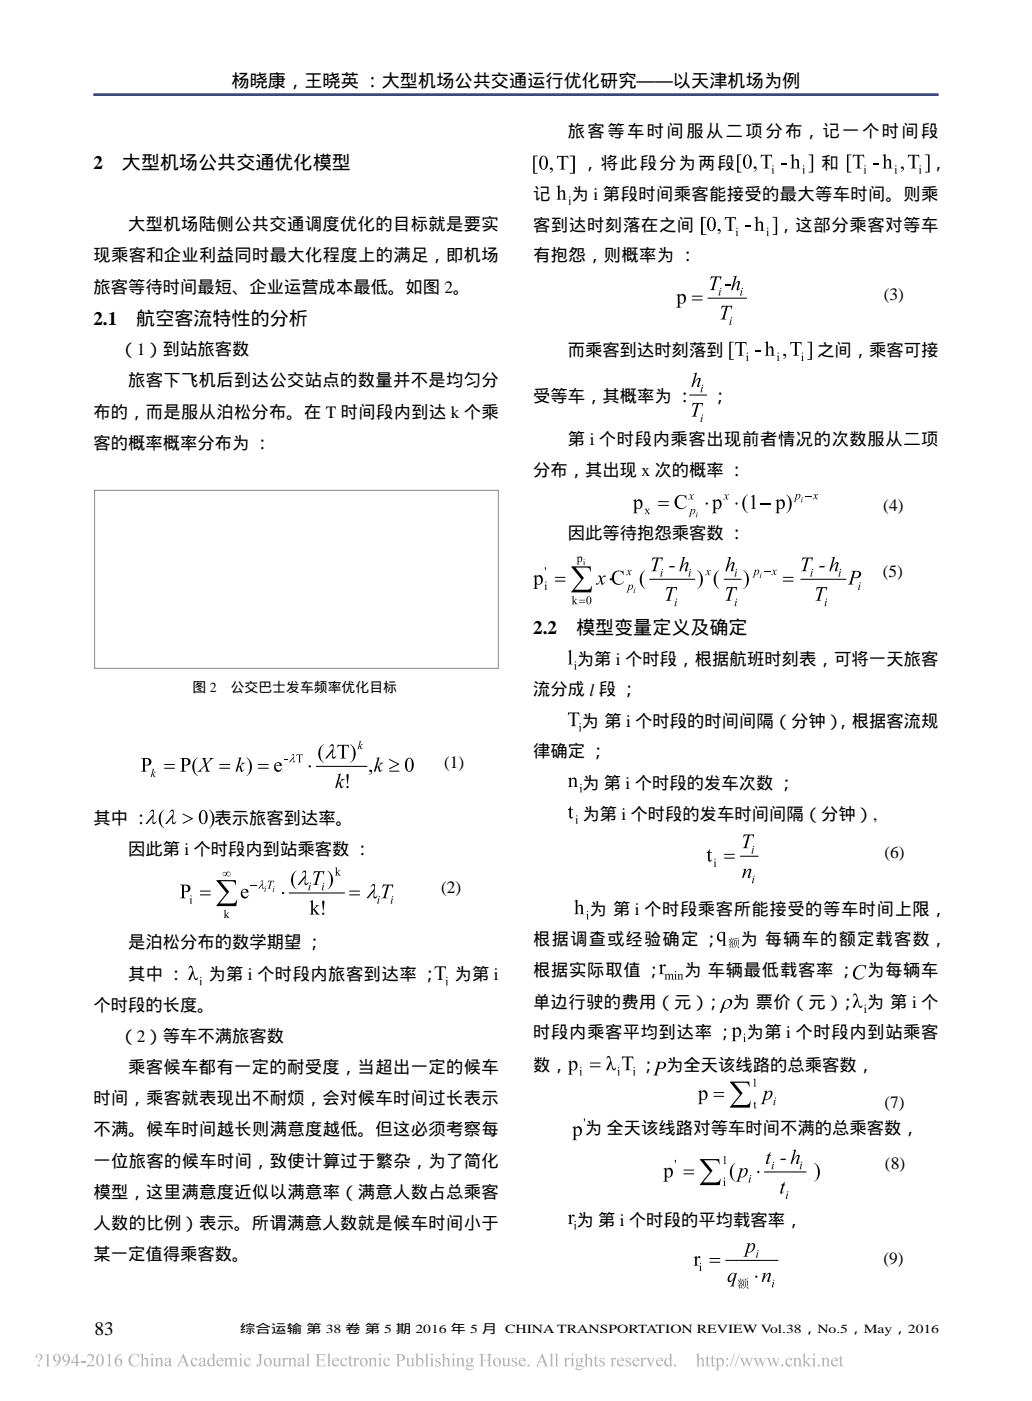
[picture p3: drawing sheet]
<svg xmlns="http://www.w3.org/2000/svg" width="210mm" height="285mm" viewBox="0 0 210 285" stroke-linecap="round" stroke-linejoin="round" font-family="sans-serif">
<defs><g id="words">
<g font-size="3.9">
<text x="19" y="34.4">2</text>
<text x="24.8" y="34.4">大型机场公共交通优化模型</text>
<text x="19" y="66.2">2.1</text>
<text x="27.7" y="66.2">航空客流特性的分析</text>
<text x="108.5" y="129">2.2</text>
<text x="117.2" y="129">模型变量定义及确定</text>
<text x="19.2" y="271.6">83</text>
</g>
<text font-size="3.7" x="47.1" y="17.6">杨晓康，王晓英 ：大型机场公共交通运行优化研究——以天津机场为例</text>
<g font-size="3.5">
<text x="115.6" y="27.8">旅客等车时间服从二项分布，记一个时间段</text>
<text x="118.3" y="34.4">，将此段分为两段</text>
<text x="167.1" y="34.4">和</text>
<text x="189.2" y="34.4">，</text>
<text x="108.5" y="40.7">记</text>
<text x="116.3" y="40.7">为 i 第段时间乘客能接受的最大等车时间。则乘</text>
<text x="26.1" y="46.8">大型机场陆侧公共交通调度优化的目标就是要实</text>
<text x="108.5" y="47.1">客到达时刻落在之间</text>
<text x="158.2" y="47.1">，这部分乘客对等车</text>
<text x="19" y="53.2">现乘客和企业利益同时最大化程度上的满足，即机场</text>
<text x="108.5" y="53.2">有抱怨，则概率为 ：</text>
<text x="19" y="59.5">旅客等待时间最短、企业运营成本最低。如图 2。</text>
<text x="179.8" y="60.9">(3)</text>
<text x="24.3" y="72.2">（1）到站旅客数</text>
<text x="115.6" y="72.5">而乘客到达时刻落到</text>
<text x="166.3" y="72.5">之间，乘客可接</text>
<text x="26.1" y="78.6">旅客下飞机后到达公交站点的数量并不是均匀分</text>
<text x="108.5" y="81.9">受等车，其概率为 ：</text>
<text x="144.8" y="81.9">；</text>
<text x="19" y="84.9">布的，而是服从泊松分布。在 T 时间段内到达 k 个乘</text>
<text x="19" y="91.3">客的概率概率分布为 ：</text>
<text x="115.6" y="90.6">第 i 个时段内乘客出现前者情况的次数服从二项</text>
<text x="108.5" y="96.9">分布，其出现 x 次的概率 ：</text>
<text x="179.7" y="103.9">(4)</text>
<text x="115.6" y="109.6">因此等待抱怨乘客数 ：</text>
<text x="179.6" y="117.3">(5)</text>
<text x="117.4" y="135.3">为第 i 个时段，根据航班时刻表，可将一天旅客</text>
<text x="108.5" y="141.4">流分成 l 段 ；</text>
<text x="118.3" y="147.9">为 第 i 个时段的时间间隔（分钟）</text>
<text x="169.8" y="147.9">，根据客流规</text>
<text x="108.5" y="154.1">律确定 ；</text>
<text x="90.4" y="156.2">(1)</text>
<text x="118.5" y="160.4">为 第 i 个时段的发车次数 ；</text>
<text x="19" y="167.6">其中 ：</text>
<text x="43.6" y="167.6">表示旅客到达率。</text>
<text x="118.5" y="166.8">为第 i 个时段的发车时间间隔（分钟）,</text>
<text x="26.1" y="173.8">因此第 i 个时段内到站乘客数 ：</text>
<text x="180" y="174.5">(6)</text>
<text x="89.8" y="181.6">(2)</text>
<text x="119.9" y="186.1">为 第 i 个时段乘客所能接受的等车时间上限，</text>
<text x="26.1" y="192.9">是泊松分布的数学期望 ；</text>
<text x="108.5" y="192.2">根据调查或经验确定 ；</text>
<text x="150.7" y="192.2">为 每辆车的额定载客数，</text>
<text x="26.1" y="199.5">其中 ：</text>
<text x="42.4" y="199.5">为第 i 个时段内旅客到达率 ；</text>
<text x="92.5" y="199.5">为第 i</text>
<text x="108.5" y="198.5">根据实际取值 ；</text>
<text x="139.2" y="198.5">为 车辆最低载客率 ； 为每辆车</text>
<text x="19" y="205.6">个时段的长度。</text>
<text x="108.5" y="205.1">单边行驶的费用（元）； 为 票价（元）； 为 第 i 个</text>
<text x="24.3" y="211.9">（2）等车不满旅客数</text>
<text x="108.5" y="211.2">时段内乘客平均到达率 ；</text>
<text x="151.9" y="211.2">为第 i 个时段内到站乘客</text>
<text x="26.1" y="218.3">乘客候车都有一定的耐受度，当超出一定的候车</text>
<text x="108.5" y="217.8">数，</text>
<text x="130.2" y="217.8">； 为全天该线路的总乘客数，</text>
<text x="19" y="224.6">时间，乘客就表现出不耐烦，会对候车时间过长表示</text>
<text x="180" y="225.3">(7)</text>
<text x="19" y="231">不满。候车时间越长则满意度越低。但这必须考察每</text>
<text x="119" y="230.7">为 全天该线路对等车时间不满的总乘客数，</text>
<text x="19" y="237.3">一位旅客的候车时间，致使计算过于繁杂，为了简化</text>
<text x="180.1" y="237.9">(8)</text>
<text x="19" y="243.7">模型，这里满意度近似以满意率（满意人数占总乘客</text>
<text x="19" y="250">人数的比例）表示。所谓满意人数就是候车时间小于</text>
<text x="117.3" y="249.3">为 第 i 个时段的平均载客率，</text>
<text x="19" y="256.4">某一定值得乘客数。</text>
<text x="179.8" y="257.1">(9)</text>
</g>
<g font-size="2.8">
<text x="39.2" y="140.7">图 2</text>
<text x="46.9" y="140.7">公交巴士发车频率优化目标</text>
</g>
<text font-size="2.5" x="48.8" y="271.2">综合运输 第 38 卷 第 5 期 2016 年 5 月 CHINA TRANSPORTATION REVIEW Vol.38，No.5，May，2016</text>
</g></defs>
<path d="M19 19.2h172" fill="none" stroke="#2734a2" stroke-width=".53"/>
<g fill="#000">
<path d="M108.5 31.6h.9v.2h-.6v3.4h.6v.1h-.9zM112 34.2a.49 .49 0 0 1 .5 .5 .49 .49 0 0 1-.6 .4l.3-.2 .1-.4a.23 .23 0 0 1-.4 0 .23 .23 0 0 1 .1-.3zM113.4 31.7h2.2l.1 .7-.3-.5h-.7v2.3l.4 .3h-1.2l.4-.3v-2.3a.7 .7 0 0 0-1 .5zM113.2 37.9l.7-.2v1.4a.6 .6 0 0 1 .8-.4 .6 .6 0 0 1 .3 .8v.9l.3 .2h-.9l.2-.2v-1.1a.38 .38 0 0 0-.3-.4 .38 .38 0 0 0-.4 .3v1.2l.3 .2h-.9l.2-.3v-1.8v-.5zM115.9 31.6h1.1v3.7h-1.1v-.1h.7v-3.4h-.7zM150 31.4h.9v.2h-.6v3.3h.6v.2h-.9zM153.4 33.9a.49 .49 0 0 1 .6 .5 .49 .49 0 0 1-.6 .5l.3-.2 .1-.4a.23 .23 0 0 1-.4 0 .23 .23 0 0 1 0-.4zM154.8 31.5h2.3v.6l-.3-.4h-.7l.1 2.3 .3 .3h-1.1l.3-.3 .1-2.3a.7 .7 0 0 0-1 .4zM158.9 33.2h1.1v.3h-1.1zM160.8 31.6l.7-.3v1.4a.6 .6 0 0 1 .8-.3 .6 .6 0 0 1 .3 .8v.9l.3 .2h-1l.3-.3v-1.1a.38 .38 0 0 0-.3-.4 .38 .38 0 0 0-.4 .3v1.3l.3 .2h-1l.3-.3v-1.9v-.4zM164.6 31.4h.9v3.7h-.9v-.2h.6v-3.3h-.6zM172.3 31.4h1v.2h-.6v3.3h.6v.2h-1z"/>
<path d="M173.6 31.5h2.2l.1 .6-.3-.4h-.7v2.3l.4 .3h-1.2l.4-.3v-2.3a.7 .7 0 0 0-1 .4zM177.7 33.2h1v.3h-1zM179.6 31.6l.6-.3v1.4a.6 .6 0 0 1 .8-.3 .6 .6 0 0 1 .3 .8l.1 .9 .2 .2h-.9l.3-.3v-1.1a.38 .38 0 0 0-.4-.4 .38 .38 0 0 0-.4 .3v1.3l.3 .2h-.9l.3-.3v-1.9l-.1-.4zM183.4 33.9a.49 .49 0 0 1 .5 .5 .49 .49 0 0 1-.6 .5l.3-.2 .1-.4a.23 .23 0 0 1-.3 0 .23 .23 0 0 1 0-.4zM184.8 31.5h2.2l.1 .6-.3-.4h-.7v2.3l.4 .3h-1.2l.4-.3v-2.3a.7 .7 0 0 0-1 .4zM188.3 31.4h.9v3.7h-.9v-.2h.6v-3.3h-.6zM142.7 44.1h1v.2h-.7v3.3h.7v.2h-1zM144.7 56.2h2.1l-.2 .8-.1-.5-.6-.1-.7 2.4 .4 .2h-1.2a.63 .63 0 0 0 .6-.6l.5-2a.88 .88 0 0 0-1 .6zM146.1 46.6a.49 .49 0 0 1 .6 .5 .49 .49 0 0 1-.7 .5l.4-.2v-.4a.23 .23 0 0 1-.3 0 .23 .23 0 0 1 0-.4zM147.5 44.2h2.3v.6l-.3-.4h-.7v2.3l.4 .3h-1.2l.4-.3v-2.3a.7 .7 0 0 0-.9 .4zM147.5 57.9h1.1v.3h-1.1zM149.2 56.2l.7-.1-.6 2 .5-.6a.41 .41 0 0 1 .3-.4 .41 .41 0 0 1 .5 .3l-.4 1.4 .4-.2a.5 .5 0 0 1-.7 .4l.3-1.5a.58 .58 0 0 0-.7 .5l-.4 1h-.3l.7-2.6z"/>
<path d="M151.6 45.9h1.1v.3h-1.1zM153.5 44.3l.7-.3v1.4a.6 .6 0 0 1 .7-.3 .6 .6 0 0 1 .4 .8v.9l.2 .2h-.9l.3-.3v-1.1a.38 .38 0 0 0-.3-.4 .38 .38 0 0 0-.4 .3v1.3l.3 .2h-1l.3-.3v-1.9v-.4zM157.2 44.1h.9v3.7h-.9v-.2h.6v-3.3h-.6zM141.1 75.9l.7-.1-.5 2 .4-.6a.43 .43 0 0 1 .4-.4 .43 .43 0 0 1 .5 .3l-.4 1.4 .3-.2a.46 .46 0 0 1-.6 .4l.3-1.5a.46 .46 0 0 0-.6 .4l-.6 1.1h-.3l.7-2.6zM146.9 62.2h2.1l-.2 .7-.1-.5h-.6l-.7 2.3 .4 .3h-1.2a.63 .63 0 0 0 .5-.7l.6-1.9a.88 .88 0 0 0-1 .5zM148.4 69.5h.9v.2h-.6v3.3h.6v.2h-.9zM149.6 69.6h2.3v.6l-.3-.4h-.7v2.3l.4 .3h-1.2l.4-.3v-2.3a.7 .7 0 0 0-.9 .4zM153.7 71.3h1.1v.3h-1.1zM155.6 69.7l.7-.3v1.4a.6 .6 0 0 1 .8-.3 .6 .6 0 0 1 .3 .8v.9l.3 .2h-1l.3-.3v-1.1a.38 .38 0 0 0-.3-.4 .38 .38 0 0 0-.4 .3v1.3l.3 .2h-1l.3-.3v-1.9v-.4zM159.4 72a.49 .49 0 0 1 .6 .5 .49 .49 0 0 1-.6 .5l.3-.2 .1-.4a.23 .23 0 0 1-.4 0 .23 .23 0 0 1 0-.4zM160.8 69.6h2.3v.6l-.3-.4h-.7l.1 2.3 .3 .3h-1.1l.3-.3 .1-2.3a.7 .7 0 0 0-1 .4zM164.3 69.5h.9v3.7h-.9v-.2h.6v-3.3h-.6z"/>
<path d="M140.3 80.3h3.5l.1 .1-3.5 .1zM141 82h2.1l-.2 .7-.1-.5-.6-.1-.7 2.4 .4 .3h-1.2a.62 .62 0 0 0 .5-.7l.6-2a.9 .9 0 0 0-1 .6zM110.9 115.4h.2l-.1 .7zM116.2 115.2h4l.1 1h-.2l-.2-.6-.3-.1h-2.5l1.7 2.1-1.9 2.4h2.5a.84 .84 0 0 0 1-.8h.1l-.2 1.3h-4.1l2.1-2.7zM121.6 117.1h.5l.3 .6 .3-.4a.29 .29 0 0 1 .2-.3 .29 .29 0 0 1 .3 .3l-.1 .1a.44 .44 0 0 0-.7 .4l.3 .9 .3-.3a.37 .37 0 0 1-.2 .5 .37 .37 0 0 1-.5-.2l-.1-.6-.4 .6-.3 .3a.18 .18 0 0 1-.2-.2 .18 .18 0 0 1 .1-.2 .18 .18 0 0 1 .2 .1 .8 .8 0 0 0 .5-.7 .8 .8 0 0 0-.5-.8zM125 116.4a1.82 1.82 0 0 1 1.7-.2l.2-.1v.9a1.03 1.03 0 0 0-1.3-.7 1.03 1.03 0 0 0-.6 1.3 1.05 1.05 0 0 0 .7 1.1 1.05 1.05 0 0 0 1.2-.5 1.34 1.34 0 0 1-1.9 .6 1.34 1.34 0 0 1-.3-2zM127.6 116l.3-.1 .2 .4 .2-.3h.2v.1h-.2l-.2 .3 .1 .5 .3-.1-.3 .2-.2-.4-.4 .4-.2-.1a.46 .46 0 0 0 .5-.3 .46 .46 0 0 0-.2-.6zM130.9 116.3l.4-.3a2.83 2.83 0 0 0 0 3.8 2.19 2.19 0 0 1-.4-3.5zM131.1 103.5h.6l-.1 .1 .1 .3 .2-.3-.1-.1h.4l-.4 .5 .5 .6h-.5l.1-.1-.2-.4-.3 .4 .1 .1h-.3l.4-.6zM132.1 117.8l9.3-.1 .1 .1-.1 .1h-9.2zM132.8 113.4h2.1l-.2 .8-.1-.6h-.6l-.7 2.4 .4 .2h-1.2a.62 .62 0 0 0 .6-.6l.5-2a.9 .9 0 0 0-1 .6zM136.2 115.1h1.1l-.1 .3h-1z"/>
<path d="M138.7 113.4l.7-.1-.6 2 .5-.6a.43 .43 0 0 1 .3-.4 .43 .43 0 0 1 .5 .3l-.4 1.4 .4-.2a.46 .46 0 0 1-.7 .3l.4-1.4a.46 .46 0 0 0-.7 .3l-.6 1.2h-.3l.8-2.6zM137.8 101a1.81 1.81 0 0 1 1.7-.2l.1-.1 .1 .9a1.03 1.03 0 0 0-1.3-.8 1.03 1.03 0 0 0-.7 1.4 1.05 1.05 0 0 0 .7 1.1 1.05 1.05 0 0 0 1.3-.5 1.34 1.34 0 0 1-1.9 .6 1.34 1.34 0 0 1-.4-2zM140.3 100.6l.3-.1 .1 .4 .3-.3h.2v.1h-.3l-.2 .3 .2 .5 .2-.1-.3 .2-.2-.4-.3 .4-.2-.1a.46 .46 0 0 0 .4-.3 .46 .46 0 0 0-.1-.5zM141.9 116a2.17 2.17 0 0 1 0 3.8 2.83 2.83 0 0 0 0-3.8zM143.7 116l.3-.1 .2 .4 .2-.3h.2v.1h-.2l-.2 .3 .1 .5 .3-.1-.3 .2-.2-.4-.4 .4-.2-.1a.46 .46 0 0 0 .5-.3 .46 .46 0 0 0-.2-.6zM145.9 116.3l.5-.3a2.83 2.83 0 0 0 0 3.8 2.19 2.19 0 0 1-.5-3.5zM147.4 100.6l.3-.1 .1 .4 .3-.3h.2v.1h-.3l-.1 .3 .1 .5 .2-.1-.3 .2-.2-.4-.3 .4-.2-.1a.46 .46 0 0 0 .5-.3 .46 .46 0 0 0-.2-.5zM147.3 117.8l3.5-.1 .1 .1-3.5 .1zM148 113.4l.8-.1-.6 2 .4-.6a.43 .43 0 0 1 .4-.4 .43 .43 0 0 1 .5 .3l-.4 1.4 .4-.2a.46 .46 0 0 1-.7 .3l.4-1.4a.46 .46 0 0 0-.7 .3l-.6 1.2h-.3l.8-2.6zM151.3 116a2.17 2.17 0 0 1 0 3.8 2.83 2.83 0 0 0 0-3.8zM151.7 100.9l.5-.3a2.83 2.83 0 0 0 0 3.8 2.19 2.19 0 0 1-.5-3.5zM152.8 101l.7-.3v2.5l.4 .3h-1.1l.3-.2 .1-1.8-.1-.4z"/>
<path d="M155.5 116.3h1.3v.1h-1.3zM157.1 115.9h.3l.2 .3 .3-.3h.2v.1l-.3 .1-.2 .2 .2 .5 .2-.1-.3 .3-.2-.5-.4 .5-.1-.2a.46 .46 0 0 0 .4-.3 .46 .46 0 0 0-.1-.5zM160 100.6a2.17 2.17 0 0 1 0 3.8 2.83 2.83 0 0 0 0-3.8zM162.9 117.8l9.2-.1 .2 .1-.2 .1h-9.1zM163.3 113.4h2.2l-.3 .8-.1-.6h-.6l-.6 2.4 .3 .2h-1.2a.62 .62 0 0 0 .6-.6l.6-2a.9 .9 0 0 0-1.1 .6zM163.9 100.9h1.2v.1h-1.2zM165.5 100.5h.4l.1 .3 .3-.3h.2v.1l-.3 .1-.2 .2 .2 .5 .2-.1-.3 .3-.2-.5-.4 .5-.1-.2a.46 .46 0 0 0 .4-.3 .46 .46 0 0 0-.1-.5zM166.8 115.1h1v.3h-1.1zM169.2 113.4l.7-.1-.6 2 .5-.6a.43 .43 0 0 1 .4-.4 .43 .43 0 0 1 .4 .3l-.4 1.4 .4-.2a.46 .46 0 0 1-.7 .3l.4-1.4a.46 .46 0 0 0-.7 .3l-.5 1.2h-.3l.7-2.6zM115.6 132.5l.6-.3v2.7l.3 .3h-.9l.3-.3v-1.9l-.1-.4zM116.3 121.4l.4-.2v1.1l.4-.3-.1-.2h.5l-.6 .5 .7 .6h-.6l.1-.1-.4-.5v.5l.2 .1h-.6l.2-.2v-1.2zM135.7 119.4h2.1l-.2 .8-.1-.5-.6-.1-.7 2.4 .4 .2h-1.2a.62 .62 0 0 0 .6-.6l.5-2a.9 .9 0 0 0-1 .6z"/>
<path d="M147.9 119.4h2.1l-.2 .8-.1-.5-.6-.1-.7 2.4 .4 .2h-1.2a.62 .62 0 0 0 .6-.6l.5-2a.9 .9 0 0 0-1 .6zM166.2 119.4h2.1l-.2 .8-.1-.5-.6-.1-.7 2.4 .4 .2h-1.2a.62 .62 0 0 0 .6-.6l.6-2a.9 .9 0 0 0-1.1 .6zM30.9 156.5l.4-.1-.3 1.1 .4-.3-.1-.2h.5l-.1 .1a.44 .44 0 0 0-.4 .4 .44 .44 0 0 0 .2 .4l.2-.1-.4 .3-.2-.6-.2 .6h-.2l.4-1.5zM39.8 154.4l.5-.3a2.83 2.83 0 0 0 0 3.8 2.19 2.19 0 0 1-.5-3.5zM41.1 154.2h1a.29 .29 0 0 0-.3 .1 .29 .29 0 0 0 0 .4l.2 .6 .8-.8-.2-.3h.9l-.4 .3-1.1 1 .2 .7a.75 .75 0 0 0 .6 .8h-1.1l.3-.3-.2-.9-.9 .9 .2 .3h-1l1.6-1.4-.3-1.1zM48.4 154.2l.7-.1-.6 2 .8-.8-.2-.1h.9l-.3 .1a.82 .82 0 0 0-.5 1.3l.1 .2 .4-.3a.39 .39 0 0 1-.3 .4 .39 .39 0 0 1-.4-.1l-.2-.8-.3 .2-.2 .8h-.4l.8-2.6zM50.1 154.1a2.17 2.17 0 0 1 0 3.8 2.83 2.83 0 0 0 0-3.8zM57.9 154.4h.6v.2h-.6zM59.5 153.5l.2-.1 .1 .2v1.3h.1l.2-.2a.28 .28 0 0 1-.1 .3 .28 .28 0 0 1-.3 0v-.8l-.7 .9h-.2l.9-1.1v-.4l-.4 .2zM60.3 153.5h1.3v.3l-.1-.2h-.4v1.3l.2 .2h-.7l.2-.2v-1.3h-.3l-.2 .2zM64.3 155.8h10.4l.1 .1-.1 .1h-10.3zM65.4 151.7l.5-.3a2.83 2.83 0 0 0 0 3.8 2.19 2.19 0 0 1-.5-3.5z"/>
<path d="M67.3 151.5l.3-.1 .3 .2-.1 2.3 .3 .1 .3-.3a.45 .45 0 0 1-.3 .5 .45 .45 0 0 1-.5-.1l.1-1.2-1.2 1.4h-.4l1.6-1.9-.1-.7h-.2l-.4 .3zM68.7 157.5l.7-.1-.6 2 .8-.7-.3-.2h.9l-.3 .1a.82 .82 0 0 0-.4 1.3l.1 .2 .3-.3a.39 .39 0 0 1-.2 .4 .39 .39 0 0 1-.5-.1l-.2-.8-.3 .3-.2 .7h-.3l.8-2.6zM68.7 151.5h2.3v.7l-.3-.5h-.7v2.3l.4 .3h-1.2l.4-.3v-2.3a.7 .7 0 0 0-.9 .5zM71.2 151.4a2.17 2.17 0 0 1 0 3.8 2.83 2.83 0 0 0 0-3.8zM73 150.8l.4-.1-.3 1.2 .4-.4-.1-.2h.5l-.1 .1a.44 .44 0 0 0-.4 .4 .44 .44 0 0 0 .2 .5l.2-.1-.4 .2-.1-.6-.3 .6h-.2l.4-1.5zM75.2 156.6a.49 .49 0 0 1 .6 .6 .49 .49 0 0 1-.7 .4l.4-.2v-.4a.23 .23 0 0 1-.3 0 .23 .23 0 0 1 0-.4zM76.5 154.2l.7-.1-.5 2 .7-.8-.2-.1h.9l-.3 .1a.82 .82 0 0 0-.4 1.3l.1 .2 .3-.3a.39 .39 0 0 1-.2 .4 .39 .39 0 0 1-.5-.1l-.2-.8-.3 .2-.2 .8h-.3l.7-2.6zM115.6 144.9h2.3v.7l-.3-.4-.7-.1v2.3l.4 .3h-1.2l.4-.3v-2.3a.7 .7 0 0 0-.9 .5zM115.6 158.4l.6-.2v.4a.58 .58 0 0 1 .7-.4 .58 .58 0 0 1 .4 .7l.1 1 .2 .2h-.9l.2-.2 .1-.2v-1l-.3-.3-.5 .3v1.2l.3 .2h-.9l.3-.2v-1.2l-.1-.2zM30.8 164.8l.3-.1 .2 .2-.1 2.4h.3l.3-.3a.45 .45 0 0 1-.2 .5 .45 .45 0 0 1-.6-.1l.1-1.2-1.2 1.4h-.3l1.5-1.9-.1-.7h-.2l-.4 .4zM33 165l.4-.3a2.83 2.83 0 0 0 0 3.8 2.19 2.19 0 0 1-.4-3.5zM34.8 164.8l.3-.1 .2 .2-.1 2.4h.3l.3-.3a.45 .45 0 0 1-.2 .5 .45 .45 0 0 1-.6-.1l.1-1.2-1.1 1.4h-.4l1.6-1.9-.1-.7h-.3l-.3 .4z"/>
<path d="M37.2 165.5l2.1 1.1-2.1 1v-.2l1.7-.9-1.7-.8zM42.5 164.7a2.17 2.17 0 0 1 0 3.8 2.83 2.83 0 0 0 0-3.8zM54.6 179.2h1.2l-.1 .4-.1-.3h-.3l-.4 1.3 .2 .2h-.7l.3-.2 .4-1.3h-.4l-.2 .3zM61.7 177.2l.3-.1 .3 .2-.1 2.4h.3l.3-.3a.45 .45 0 0 1-.3 .5 .45 .45 0 0 1-.5-.1l.1-1.2-1.2 1.4h-.4l1.6-1.9-.1-.7h-.2l-.4 .4zM63.9 177.2h2.1l-.2 .8-.1-.5-.6-.1-.7 2.4 .4 .2h-1.2a.62 .62 0 0 0 .6-.6l.6-2a.9 .9 0 0 0-1.1 .6zM66.6 177.1a2.17 2.17 0 0 1 0 3.8 2.83 2.83 0 0 0 0-3.8zM68.2 176.6l.3-.2v1.1l.4-.3v-.2h.4l-.6 .5 .7 .6h-.5v-.1l-.4-.5 .1 .5 .1 .1h-.5l.1-.2v-1.2zM116.1 164l.1 .6h.4v.2h-.4v1.3l.2 .2 .2-.2a.39 .39 0 0 1-.4 .4 .39 .39 0 0 1-.3-.5v-1.2l-.3-.1zM144.4 172.8v.6h.5v.1h-.5v1.4l.2 .1 .2-.1a.39 .39 0 0 1-.4 .4 .39 .39 0 0 1-.3-.5v-1.3l-.3-.1zM150.6 174.1h3.7l.1 .1-.1 .1h-3.6zM151.2 176.8l.7-.1-.3 .9 .5-.5a.43 .43 0 0 1 .3-.4 .43 .43 0 0 1 .5 .3l-.4 1.4 .3-.3a.36 .36 0 0 1-.2 .5 .36 .36 0 0 1-.4-.2l.4-1.4a.51 .51 0 0 0-.7 .5l-.6 1.1h-.3l.5-1.6zM151.4 169.8h2.1l-.2 .7-.2-.5-.5-.1-.7 2.4 .4 .2h-1.2a.62 .62 0 0 0 .5-.6l.6-2a.9 .9 0 0 0-1 .6z"/>
<path d="M38.6 196.5h.3a4.5 4.5 0 0 1 .8 2.3l.3 .3 .2-.3a.38 .38 0 0 1-.2 .6 .38 .38 0 0 1-.5-.4l-.2-1-.6 1.4h-.4l.9-1.9-.1-.3a.38 .38 0 0 0-.3-.4 .38 .38 0 0 0-.4 .3zM45.5 185.2l.4-.1v1l.4-.3-.1-.1h.5l-.6 .4 .6 .6h-.5l.1-.1-.4-.5v.5l.2 .1h-.6l.2-.2v-1.2zM44 179h4l.1 1.1h-.2l-.2-.6-.3-.2h-2.5l1.7 2.1-1.9 2.4h2.5a.84 .84 0 0 0 1-.8l.1 .1-.2 1.2h-4.1l2.1-2.6zM51 180.1h1.2v.1h-1.2zM53.2 179.2l.2-.1 .1 .2v1.3h.1l.2-.2a.28 .28 0 0 1-.1 .3 .28 .28 0 0 1-.3 0v-.8l-.7 .9h-.2l.9-1.1v-.4l-.4 .2zM58.8 181.6h11.3l.1 .1-.1 .1h-11.2zM59.9 177.4l.5-.3a2.83 2.83 0 0 0 0 3.8 2.19 2.19 0 0 1-.5-3.5zM63 183.4l.7-.3v1.9l.6-.6-.1-.2h.8l-1 .7 .8 .9 .3 .2h-.9l.1-.2-.6-.8v.9l.3 .1h-1l.3-.1v-.3v-2.1zM75.7 180l.3-.2 .3 .3-.1 2.3 .3 .1 .3-.4a.45 .45 0 0 1-.3 .5 .45 .45 0 0 1-.5-.1l.1-1.2-1.2 1.4h-.3l1.5-1.9-.1-.7h-.2l-.4 .4zM77.9 179.9h2.2l-.3 .8-.1-.5-.6-.1-.6 2.4 .3 .2h-1.2a.62 .62 0 0 0 .6-.6l.6-2a.9 .9 0 0 0-1.1 .6zM88.5 196.6h2.2l.1 .6-.3-.4h-.7v2.3l.4 .3h-1.2l.4-.3v-2.3a.7 .7 0 0 0-1 .4zM116.8 183.3l.7-.3v1.4a.6 .6 0 0 1 .8-.3 .6 .6 0 0 1 .3 .8v.9l.3 .2h-.9l.3-.3v-1.1a.38 .38 0 0 0-.4-.4 .38 .38 0 0 0-.4 .3v1.3l.3 .2h-.9l.3-.3v-1.9l-.1-.4z"/>
<path d="M134.1 196.4l.6-.2v.4l.5-.4a.23 .23 0 0 1 .3 .1 .23 .23 0 0 1-.2 .3 .23 .23 0 0 1-.2-.1l-.4 .3v.9l.1 .3 .3 .2h-1l.3-.3v-.9l-.1-.5zM135.2 198.3l.4-.2v.3l.2-.2a.31 .31 0 0 1 .5 .2 .35 .35 0 0 1 .4-.3 .35 .35 0 0 1 .3 .4v.7l.1 .1h-.5l.2-.2v-.6a.24 .24 0 0 0-.2-.2 .24 .24 0 0 0-.3 .2v.7l.2 .1h-.6l.2-.2v-.6a.25 .25 0 0 0-.2-.2 .25 .25 0 0 0-.3 .1v.7l.2 .2h-.6l.2-.2v-.7zM137.8 198.3l.4-.2v.3a.35 .35 0 0 1 .4-.3 .35 .35 0 0 1 .3 .4v.6l.2 .2h-.6l.2-.3v-.6l-.2-.1-.3 .1v.8l.2 .1h-.6l.2-.2v-.7zM174.1 196.8a2.31 2.31 0 0 1 2.1-.5h.1l-.3 .9a.73 .73 0 0 0-.4-.8 .73 .73 0 0 0-.9 .2 1.55 1.55 0 0 0-.3 2.4 1.28 1.28 0 0 0 1.5-.4 1.29 1.29 0 0 1-1.9 .4 1.29 1.29 0 0 1-.1-2zM123.7 214.8h.2a4.5 4.5 0 0 1 .8 2.4l.3 .2 .3-.3a.38 .38 0 0 1-.2 .6 .38 .38 0 0 1-.5-.3l-.3-1.1-.6 1.4h-.4l.9-1.9v-.2a.38 .38 0 0 0-.3-.5 .38 .38 0 0 0-.5 .4zM126.6 214.9h2.3v.7l-.3-.4-.7-.1v2.3l.4 .3h-1.2l.4-.3v-2.3a.7 .7 0 0 0-.9 .5zM153.3 219.6l.4-.2v1.5l.2 .1h-.6l.2-.1v-1v-.3zM173.8 202.1h.3a4.5 4.5 0 0 1 .8 2.4l.3 .2 .2-.3a.38 .38 0 0 1-.1 .6 .38 .38 0 0 1-.6-.3l-.2-1.1-.6 1.4h-.4l.9-1.9-.1-.2a.38 .38 0 0 0-.3-.5 .38 .38 0 0 0-.4 .4zM118.8 227.5l.2 .1-.1 .6zM137.3 236h.2v.6zM142.4 235.8h4v1h-.1l-.2-.6-.3-.1-2.5-.1 1.7 2.2-1.9 2.3h2.5a.84 .84 0 0 0 .9-.7h.2l-.2 1.3h-4.1l2.1-2.7zM147.2 235.4l.4-.2v1.4l.2 .2h-.6l.2-.1v-1v-.3z"/>
<path d="M149.2 236.9l.5-.3a2.83 2.83 0 0 0 0 3.8 2.19 2.19 0 0 1-.5-3.5zM148.5 220h4v1.1h-.1l-.2-.6-.3-.2h-2.5l1.7 2.1-1.9 2.4h2.5a.84 .84 0 0 0 1-.8h.1l-.2 1.3h-4.1l2.1-2.6zM153.6 224l.1 .4h.2l-.2 .1v.8h.3a.24 .24 0 0 1-.3 .2 .24 .24 0 0 1-.2-.3v-.7l-.2-.1zM155.5 238.3h8.5l.1 .1-.1 .1h-8.4zM156 235l.8-.6-.1 .6h.3l-.1 .1h-.3l-.4 1.5 .4-.3a.38 .38 0 0 1-.3 .5 .38 .38 0 0 1-.4-.2l.4-1.5zM158.9 235.7h1v.3h-1.1zM161.3 234l.7-.2-.6 2 .5-.5a.43 .43 0 0 1 .4-.4 .43 .43 0 0 1 .4 .3l-.3 1.4 .3-.2a.46 .46 0 0 1-.7 .3l.4-1.5a.46 .46 0 0 0-.7 .4l-.5 1.2h-.3l.7-2.6zM165.7 236.6a2.17 2.17 0 0 1 0 3.8 2.83 2.83 0 0 0 0-3.8zM115.6 247.3l.6-.2v.4l.5-.4a.22 .22 0 0 1 .3 .1 .22 .22 0 0 1-.2 .3 .22 .22 0 0 1-.3-.1l-.3 .3v.9l.1 .3 .2 .1h-.9l.3-.2v-1.2l-.1-.2zM141.1 255.8l.7-.3v.5l.5-.5a.22 .22 0 0 1 .2 .2 .22 .22 0 0 1-.1 .3 .22 .22 0 0 1-.3-.2l-.3 .3v.9l.1 .3 .2 .2h-.9l.2-.3v-1.1v-.3zM147.6 256.3h10.7l.1 .1-.1 .1h-10.6zM155.1 259l.7-.1-.2 1 .4-.6a.43 .43 0 0 1 .4-.4 .43 .43 0 0 1 .5 .3l-.4 1.4 .3-.3a.36 .36 0 0 1-.2 .5 .36 .36 0 0 1-.5-.1l.4-1.4a.51 .51 0 0 0-.7 .4l-.5 1.1h-.3l.4-1.6z"/>
<path d="M158.9 241l.8-.6-.1 .6h.2v.1h-.3l-.4 1.5 .3-.3a.38 .38 0 0 1-.2 .5 .38 .38 0 0 1-.4-.2l.4-1.5z"/>
<path d="M110.4 31.9l.2-.1a1.75 1.75 0 0 1 .5 2l-.2 .4-.3 .2a1.69 1.69 0 0 1-.4-1.9zM110.1 31.9a1.92 1.92 0 0 0 .2 2.6 1.08 1.08 0 0 0 1.2-1.4 1.02 1.02 0 0 0-1.3-1.3z"/>
<path d="M151.8 31.7l.3-.1a1.75 1.75 0 0 1 .4 2l-.1 .4-.3 .2a1.69 1.69 0 0 1-.5-2zM151.6 31.7a1.92 1.92 0 0 0 .2 2.6 1.08 1.08 0 0 0 1.2-1.5 1.02 1.02 0 0 0-1.3-1.2z"/>
<path d="M157 34.3l.2 .1v.3v.5l-.2 .1h.6l-.2-.1v-1zM157.2 33.7a.12 .12 0 0 0 .2 0 .12 .12 0 0 0-.2 0z"/>
<path d="M163.3 34.3l.1 .1 .1 .3-.1 .5-.1 .1h.5l-.1-.1v-1zM163.4 33.7a.15 .15 0 0 0 .3 0 .15 .15 0 0 0-.3 0z"/>
<path d="M175.7 34.3l.2 .1v.3v.5l-.1 .1h.5l-.2-.1v-1zM175.9 33.7a.12 .12 0 0 0 .2 0 .12 .12 0 0 0-.2 0z"/>
<path d="M182 34.3l.2 .1v.3v.5l-.2 .1h.6l-.2-.1v-1zM182.2 33.7a.12 .12 0 0 0 .2 0 .12 .12 0 0 0-.2 0z"/>
<path d="M187 34.3l.1 .1v.3v.5l-.1 .1h.5l-.1-.1-.1-1zM187.1 33.7a.15 .15 0 0 0 .3 0 .15 .15 0 0 0-.3 0z"/>
<path d="M115.7 40.7h.1l.1 .3-.1 .6-.1 .1h.5l-.1-.2v-1zM115.8 40.1a.15 .15 0 0 0 .3 0 .15 .15 0 0 0-.3 0z"/>
<path d="M144.5 44.4l.3-.1a1.75 1.75 0 0 1 .4 2l-.1 .4-.3 .2a1.69 1.69 0 0 1-.5-2zM144.2 44.4a1.92 1.92 0 0 0 .3 2.6 1.08 1.08 0 0 0 1.2-1.5 1.02 1.02 0 0 0-1.3-1.2z"/>
<path d="M146.3 59.1l.4-.1-.3 1 .3-.1-.4 .2-.1-.1 .3-.8zM146.6 58.7a.12 .12 0 0 1 .2 0 .12 .12 0 0 1-.2 0z"/>
<path d="M149.7 47l.1 .1 .1 .3v.5l-.2 .1h.5l-.1-.1v-1zM149.8 46.4a.15 .15 0 0 0 .3 0 .15 .15 0 0 0-.3 0z"/>
<path d="M150.7 59.1l.4-.1-.3 1 .3-.1-.4 .2-.1-.1 .2-.8zM150.9 58.7a.15 .15 0 0 1 .3 0 .15 .15 0 0 1-.3 0z"/>
<path d="M155.9 47l.2 .1v.3v.5l-.1 .1h.5l-.2-.1v-1zM156.1 46.4a.15 .15 0 0 0 .3 0 .15 .15 0 0 0-.3 0z"/>
<path d="M137.6 60l.7-.2v.4a.7 .7 0 0 1 .9-.4 .7 .7 0 0 1 .4 .9 .85 .85 0 0 1-.4 .9 .85 .85 0 0 1-.9 0v.8l.3 .2h-1l.3-.1v-.3v-2zM138.4 60.2l-.1 .1v.7a.47 .47 0 0 0 .4 .6 .47 .47 0 0 0 .5-.5 .66 .66 0 0 0 0-.7 .66 .66 0 0 0-.7-.3z"/>
<path d="M140.8 60.1h2.2v.2h-2.2zM140.8 60.9h2.2v.2h-2.2z"/>
<path d="M142.6 78.8l.2 .1-.2 .8 .1 .1 .3-.2-.2 .1 .2-1zM142.9 78.4a.12 .12 0 0 0 .2 0 .12 .12 0 0 0-.2 0z"/>
<path d="M148.5 65.1l.4-.1-.3 .9 .3-.1-.4 .3-.1-.1 .3-.8zM148.8 64.6a.12 .12 0 0 1 .2 0 .12 .12 0 0 1-.2 0z"/>
<path d="M151.8 72.4l.1 .1 .1 .3v.5l-.2 .1h.5l-.1-.1v-1zM152 71.8a.12 .12 0 0 0 .2 0 .12 .12 0 0 0-.2 0z"/>
<path d="M158.1 72.4l.1 .1v.3v.5l-.1 .1h.5l-.1-.1-.1-1zM158.2 71.8a.15 .15 0 0 0 .3 0 .15 .15 0 0 0-.3 0z"/>
<path d="M163 72.4l.2 .1v.3v.5l-.2 .1h.6l-.2-.1v-1zM163.2 71.8a.12 .12 0 0 0 .2 0 .12 .12 0 0 0-.2 0z"/>
<path d="M142.6 84.8l.2 .1-.3 .8 .1 .2 .4-.3-.3 .1 .3-.9zM142.8 84.4a.15 .15 0 0 0 .3 0 .15 .15 0 0 0-.3 0z"/>
<path d="M109.3 117.4a.54 .54 0 0 1 .7 0 .54 .54 0 0 1 .1 .7 .51 .51 0 0 1-.4 .7 .51 .51 0 0 1-.5-.6v-.7zM108.5 117.2l.3 .2v2v.3l-.3 .1h1l-.3-.2v-.8a.84 .84 0 0 0 .9 0 .84 .84 0 0 0 .4-.9 .69 .69 0 0 0-.4-.9 .69 .69 0 0 0-.9 .4v-.4z"/>
<path d="M110.8 119l.1 .1 .1 .2v.6l-.2 .1h.5l-.1-.2v-.9zM110.9 118.4a.15 .15 0 0 0 .3 0 .15 .15 0 0 0-.3 0z"/>
<path d="M112.9 118.1v.2h2.2v-.2zM112.9 117.4v.2h2.2v-.2z"/>
<path d="M117.8 113.4h.1a.43 .43 0 0 1 .4 .4 .43 .43 0 0 1-.5 .4zM117.3 113.3l.2 .2v1.1l-.2 .2h.6l-.2-.1v-.5a.53 .53 0 0 0 .8-.3 .53 .53 0 0 0-.6-.6l-.2 .2v-.3z"/>
<path d="M118.7 114.2l.1 .2-.1 .6h.4l-.2-.9zM118.8 113.8a.1 .1 0 0 0 .2 0 .1 .1 0 0 0-.2 0z"/>
<path d="M128.2 119.2l.2-.1a.35 .35 0 0 1 .3 .3 .35 .35 0 0 1-.2 .4l-.3 .2-.3-.1zM127.8 119l.2 .2-.4 1.2-.2 .1h.6l-.2-.1 .1-.4a.67 .67 0 0 0 .8-.3 .67 .67 0 0 0 0-.8l-.6 .3 .1-.3z"/>
<path d="M129 119.9l.1 .1-.1 .7 .2-.2-.1 .1 .2-.7zM129.2 119.6a.09 .09 0 0 0 .1 0 .09 .09 0 0 0-.1 0z"/>
<path d="M129.6 102a.54 .54 0 0 1 .7 0 .54 .54 0 0 1 .1 .7 .51 .51 0 0 1-.4 .7 .51 .51 0 0 1-.5-.6v-.7zM128.8 101.8l.3 .2v2v.3l-.3 .1h1l-.3-.2v-.8a.84 .84 0 0 0 .9 0 .84 .84 0 0 0 .4-.9 .69 .69 0 0 0-.5-.9 .69 .69 0 0 0-.8 .4v-.4z"/>
<path d="M133.9 102.7v.2h2.2v-.2zM133.9 102v.1h2.2v-.1z"/>
<path d="M134.4 116.3l.2 .1-.2 .8 .1 .1 .3-.2-.2 .1 .3-1zM134.7 115.9a.12 .12 0 0 0 .2 0 .12 .12 0 0 0-.2 0z"/>
<path d="M140.2 116.3l.1 .1-.2 .8 .1 .1 .3-.2-.2 .1 .3-1zM140.4 115.9a.12 .12 0 0 0 .2 0 .12 .12 0 0 0-.2 0z"/>
<path d="M140.9 103.8l.1-.1a.35 .35 0 0 1 .4 .3 .35 .35 0 0 1-.3 .3l-.2 .2h-.3zM140.5 103.6l.1 .2-.3 1.2-.2 .1h.5l-.1-.1 .1-.4a.67 .67 0 0 0 .7-.3 .67 .67 0 0 0 0-.8l-.5 .3 .1-.3z"/>
<path d="M141.6 104.5l.2 .1-.1 .7 .2-.2-.2 .1 .2-.8zM141.8 104.2a.1 .1 0 0 0 .2 0 .1 .1 0 0 0-.2 0z"/>
<path d="M145.7 102a.54 .54 0 0 1 .7 0 .54 .54 0 0 1 .1 .7 .51 .51 0 0 1-.4 .7 .51 .51 0 0 1-.6-.6v-.7zM144.9 101.8l.3 .2v2v.3l-.3 .1h1l-.3-.2-.1-.8a.84 .84 0 0 0 1 0 .84 .84 0 0 0 .3-.9 .7 .7 0 0 0-.4-.9 .7 .7 0 0 0-.9 .4v-.4z"/>
<path d="M149.5 116.3l.2 .1-.2 .8 .1 .1 .3-.2-.2 .1 .3-1zM149.8 115.9a.12 .12 0 0 0 .2 0 .12 .12 0 0 0-.2 0z"/>
<path d="M153.9 116.1l.1-.1a.35 .35 0 0 1 .4 .3 .35 .35 0 0 1-.3 .4l-.2 .2-.3-.1zM153.5 115.9l.1 .3-.3 1.1-.2 .2h.5l-.1-.1 .1-.5a.67 .67 0 0 0 .7-.2 .67 .67 0 0 0 0-.8l-.5 .3 .1-.3z"/>
<path d="M154.6 116.9h.2l-.1 .7 .2-.2-.2 .1 .2-.7zM154.8 116.6a.1 .1 0 0 0 .2 0 .1 .1 0 0 0-.2 0z"/>
<path d="M158.6 102a.54 .54 0 0 1 .6 0 .54 .54 0 0 1 .2 .7 .51 .51 0 0 1-.4 .7 .51 .51 0 0 1-.6-.6v-.7zM157.8 101.8l.3 .2v2l-.1 .3-.3 .1h1l-.3-.2v-.8a.84 .84 0 0 0 1 0 .84 .84 0 0 0 .3-.9 .69 .69 0 0 0-.4-.9 .69 .69 0 0 0-.9 .4v-.4z"/>
<path d="M159.3 118.1v.2h2.2v-.2zM159.3 117.4v.2h2.2v-.2z"/>
<path d="M162.3 100.7l.1-.1a.35 .35 0 0 1 .3 .3 .35 .35 0 0 1-.2 .4l-.2 .2-.3-.1zM161.9 100.6l.1 .2-.3 1.1-.2 .2h.5l-.1-.1 .1-.5a.67 .67 0 0 0 .7-.2 .67 .67 0 0 0 0-.8l-.5 .3 .1-.3z"/>
<path d="M163 101.5h.2l-.1 .7 .2-.2-.2 .1 .2-.7zM163.2 101.2a.1 .1 0 0 0 .2 0 .1 .1 0 0 0-.2 0z"/>
<path d="M165 116.3l.1 .1-.2 .8 .1 .1 .3-.2-.2 .1 .3-1zM165.2 115.9a.12 .12 0 0 0 .2 0 .12 .12 0 0 0-.2 0z"/>
<path d="M170.7 116.3l.2 .1-.3 .8 .1 .1 .4-.2-.3 .1 .3-1zM170.9 115.9a.15 .15 0 0 0 .3 0 .15 .15 0 0 0-.3 0z"/>
<path d="M174 116.3a.62 .62 0 0 1 .8 .6 .62 .62 0 0 1-.8 .6l-.3-.1zM173.3 116.1l.3 .2-.1 .5-.6 1.9-.4 .2h1.1l-.3-.2 .3-1.1a1.02 1.02 0 0 0 1.1-.1 1.02 1.02 0 0 0 .4-1.1l-.1-.1a2.29 2.29 0 0 0-1.7-.2z"/>
<path d="M174.7 119l.2 .1-.3 .8 .1 .1 .4-.2-.3 .1 .3-1zM174.9 118.6a.15 .15 0 0 0 .3 0 .15 .15 0 0 0-.3 0z"/>
<path d="M116.8 135.2l.1 .1 .1 .2v.6l-.2 .1h.5l-.1-.1v-1zM117 134.6a.12 .12 0 0 0 .2 0 .12 .12 0 0 0-.2 0z"/>
<path d="M117.8 122.5v.1h1.3v-.1zM117.8 122v.1h1.3v-.1z"/>
<path d="M119.7 121.4a.31 .31 0 0 1 .4 .1 .31 .31 0 0 1 0 .4 .62 .62 0 0 1-.4 .9 1.64 1.64 0 0 1 0-1.4zM119.5 121.5a.9 .9 0 0 0 .4 1.4 .97 .97 0 0 0-.1-1.6z"/>
<path d="M137.3 122.3l.2 .1-.2 .8 .1 .1 .3-.2-.2 .1 .2-1zM137.6 121.9a.12 .12 0 0 0 .2 0 .12 .12 0 0 0-.2 0z"/>
<path d="M149.5 122.3l.2 .1-.2 .8 .1 .1 .3-.2-.2 .1 .3-1zM149.8 121.9a.12 .12 0 0 0 .2 0 .12 .12 0 0 0-.2 0z"/>
<path d="M167.8 122.3l.2 .1-.2 .8 .1 .1 .3-.2-.2 .1 .3-1zM168.1 121.9a.12 .12 0 0 0 .2 0 .12 .12 0 0 0-.2 0z"/>
<path d="M29.5 154.4a.62 .62 0 0 1 .9 .6 .62 .62 0 0 1-.9 .6zM28.7 154.2l.3 .2 .1 .3v2l-.4 .3h1.2l-.4-.3v-1a.82 .82 0 0 0 1.1-.2 .82 .82 0 0 0-.2-1.2z"/>
<path d="M33.4 156.2v.2h2.2v-.2zM33.4 155.4v.2h2.2v-.2z"/>
<path d="M37.5 154.4a.62 .62 0 0 1 .8 .6 .62 .62 0 0 1-.8 .6zM36.7 154.2l.3 .2 .1 .3-.1 2-.3 .3h1.2l-.4-.3v-1a.82 .82 0 0 0 1.1-.2 .82 .82 0 0 0-.2-1.2z"/>
<path d="M44.6 156.2v.2h2.2v-.2zM44.6 155.4v.2h2.2v-.2z"/>
<path d="M52.5 156.2v.2h2.2v-.2zM52.5 155.4v.2h2.2v-.2z"/>
<path d="M56.2 155.3a.42 .42 0 0 1 .5-.1 .42 .42 0 0 1 .2 .5h-.8zM56 155.3a.96 .96 0 0 0-.2 1.2 .96 .96 0 0 0 1.2 .4l.2-.3 .1-.4a.66 .66 0 0 1-.8 .4 .66 .66 0 0 1-.4-.8h1.3a.75 .75 0 0 0-.5-.7 .75 .75 0 0 0-.9 .2z"/>
<path d="M70.5 160.1a.25 .25 0 0 0 .5 0 .25 .25 0 0 0-.5 0zM70.6 157.5l.1 2.1 .2-1.7a.27 .27 0 0 0 0-.4 .27 .27 0 0 0-.3 0z"/>
<path d="M79.2 156.8v.2h2.1v-.2zM79.2 154.4v.2l1.7 .8-1.7 .9v.2l2.1-1z"/>
<path d="M83.1 154.4l.2-.1a1.75 1.75 0 0 1 .4 2l-.1 .4-.3 .2a1.69 1.69 0 0 1-.4-2zM82.8 154.4a1.92 1.92 0 0 0 .2 2.6 1.08 1.08 0 0 0 1.2-1.4 1.02 1.02 0 0 0-1.3-1.3z"/>
<path d="M117.8 147.8h.1l.1 .3-.1 .6-.1 .1h.5l-.1-.2v-.9zM117.9 147.2a.15 .15 0 0 0 .3 0 .15 .15 0 0 0-.3 0z"/>
<path d="M41.1 165l.3-.1a1.75 1.75 0 0 1 .4 2l-.1 .4-.4 .2a1.69 1.69 0 0 1-.4-1.9zM40.8 165a1.92 1.92 0 0 0 .3 2.6 1.08 1.08 0 0 0 1.2-1.4 1.02 1.02 0 0 0-1.3-1.3z"/>
<path d="M45.4 177.8a.31 .31 0 0 1 .6 0 .31 .31 0 0 1-.6 0zM46.2 177.8a.37 .37 0 0 1 .7 0 .37 .37 0 0 1-.7 0zM45.4 177.5a.43 .43 0 0 0 .1 .7 .43 .43 0 0 0 .6-.2 .48 .48 0 0 0 .7 .2 .48 .48 0 0 0 .2-.7 .48 .48 0 0 0-.7-.2l-.3 .3-.2-.2z"/>
<path d="M117.1 166.6h.1l.1 .3-.1 .5-.1 .2h.5l-.1-.2v-1zM117.2 166a.15 .15 0 0 0 .3 0 .15 .15 0 0 0-.3 0z"/>
<path d="M117.9 160.2h.2v.3v.6l-.2 .1h.6l-.2-.2v-1zM118.1 159.6a.12 .12 0 0 0 .2 0 .12 .12 0 0 0-.2 0z"/>
<path d="M145.2 175.4h.2v.3v.5l-.2 .1h.6l-.2-.1v-1zM145.4 174.8a.12 .12 0 0 0 .2 0 .12 .12 0 0 0-.2 0z"/>
<path d="M147.4 174.5v.2h2.1v-.2zM147.4 173.7v.2h2.1v-.2z"/>
<path d="M153 172.6l.2 .1-.3 .8 .1 .2 .4-.3-.3 .1 .3-1zM153.2 172.2a.15 .15 0 0 0 .3 0 .15 .15 0 0 0-.3 0z"/>
<path d="M153.1 178.7h.2l-.3 .8 .1 .2 .4-.3-.3 .2 .3-1zM153.3 178.2a.15 .15 0 0 0 .3 0 .15 .15 0 0 0-.3 0z"/>
<path d="M37.4 180.2a.62 .62 0 0 1 .9 .5 .62 .62 0 0 1-.9 .6zM36.6 179.9l.4 .2v.3v2l-.4 .3h1.2l-.4-.3v-1a.82 .82 0 0 0 1.2-.2 .82 .82 0 0 0-.2-1.1z"/>
<path d="M38.6 182.8l.1 .1 .1 .3-.1 .5-.1 .1h.5l-.1-.1v-1zM38.7 182.3a.15 .15 0 0 0 .3 0 .15 .15 0 0 0-.3 0z"/>
<path d="M40.7 181.9v.2h2.2v-.2zM40.7 181.2v.2h2.2v-.2z"/>
<path d="M40.6 199.4l.1 .1 .1 .2-.1 .6-.1 .1h.5l-.1-.1v-1zM40.7 198.8a.15 .15 0 0 0 .3 0 .15 .15 0 0 0-.3 0z"/>
<path d="M49.4 181.1a.42 .42 0 0 1 .5-.1 .42 .42 0 0 1 .3 .4h-.9zM49.2 181.1a.96 .96 0 0 0-.1 1.2 .96 .96 0 0 0 1.1 .4l.3-.3v-.4a.66 .66 0 0 1-.8 .4 .66 .66 0 0 1-.4-.8h1.3a.75 .75 0 0 0-.5-.8 .75 .75 0 0 0-.9 .3z"/>
<path d="M53.8 180.7h.2l-.1 .7 .2-.2-.2 .1 .2-.7zM54 180.4a.1 .1 0 0 0 .2 0 .1 .1 0 0 0-.2 0z"/>
<path d="M55.5 180.7h.2l-.1 .7 .2-.2-.2 .1 .2-.7zM55.7 180.4a.1 .1 0 0 0 .2 0 .1 .1 0 0 0-.2 0z"/>
<path d="M62.8 180.1l.2 .1-.2 .8 .1 .1 .3-.2-.2 .1 .2-1zM63 179.7a.15 .15 0 0 0 .3 0 .15 .15 0 0 0-.3 0z"/>
<path d="M65.5 180.1l.2 .1-.2 .8 .1 .1 .3-.2-.2 .1 .2-1zM65.8 179.7a.12 .12 0 0 0 .2 0 .12 .12 0 0 0-.2 0z"/>
<path d="M65.6 185.9a.23 .23 0 0 0 .4 0 .23 .23 0 0 0-.4 0zM65.6 183.3l.1 2 .3-1.7a.27 .27 0 0 0 0-.3 .27 .27 0 0 0-.4 0z"/>
<path d="M71.1 181.9v.2h2.1v-.2zM71.1 181.2v.2h2.1v-.2z"/>
<path d="M76.8 182.8l.2 .1-.2 .8 .1 .2 .3-.3-.2 .1 .2-1zM77.1 182.4a.12 .12 0 0 0 .2 0 .12 .12 0 0 0-.2 0z"/>
<path d="M79.5 182.8l.2 .1-.2 .8 .1 .2 .3-.3-.2 .1 .3-1zM79.8 182.4a.12 .12 0 0 0 .2 0 .12 .12 0 0 0-.2 0z"/>
<path d="M90.7 199.4l.1 .1v.3v.5l-.1 .1h.5l-.2-.1v-1zM90.8 198.8a.15 .15 0 0 0 .3 0 .15 .15 0 0 0-.3 0z"/>
<path d="M119.3 186l.1 .1 .1 .2v.6l-.2 .1h.5l-.1-.1v-1zM119.4 185.4a.15 .15 0 0 0 .3 0 .15 .15 0 0 0-.3 0z"/>
<path d="M137.2 198.3h.1l.1 .3v.6l-.2 .1h.5l-.1-.2v-1zM137.3 197.7a.15 .15 0 0 0 .3 0 .15 .15 0 0 0-.3 0z"/>
<path d="M146.4 189.9a.44 .44 0 0 1 .5-.2 .44 .44 0 0 1 .3 .5v.8a.57 .57 0 0 1-.7 .2 .57 .57 0 0 1-.3-.7zM146.2 189.9a.9 .9 0 0 0-.3 1 .9 .9 0 0 0 1 .6l.3-.3v1l-.3 .2h.9l-.3-.3v-2.5h-.1a1.25 1.25 0 0 0-1.2 .3z"/>
<path d="M149.9 192.3l.4 .6v-.3zM149.8 191.5a1.23 1.23 0 0 1-.7 1.4 1.21 1.21 0 0 0 .9-1.3zM149.2 190.8l.5 .1v.3h-.3v1.2l.1-.1v-1h.7v1h.1l.1-1-.2-.1h-.5l.2-.3h.5l-.1-.2zM148.6 191.5h.4l-.2 .2-.3-.1zM148.6 191.2l-.3 .6 .2-.2 .3 .2-.6 .5 .3-.2v.8l.1-.2h.5l.1-.5-.6-.1 .3-.3 .4 .2-.4-.3 .3-.2-.1-.2-.4 .1 .1-.1zM148.4 190.9l-.1 .4 .2-.2h.7l-.1 .2 .3-.2-.2-.2-.3 .1v-.1l-.2-.2 .1 .3zM148.6 192.2h.4v.4h-.4z"/>
<path d="M116.4 216.2a.54 .54 0 0 1 .6 0 .54 .54 0 0 1 .2 .7 .51 .51 0 0 1-.4 .7 .51 .51 0 0 1-.6-.6v-.7zM115.6 216l.3 .2v2l-.1 .3-.2 .1h.9l-.3-.2v-.8a.84 .84 0 0 0 1 0 .84 .84 0 0 0 .3-.9 .69 .69 0 0 0-.4-.9 .69 .69 0 0 0-.9 .4v-.4z"/>
<path d="M117.9 217.8h.2v.3v.6l-.2 .1h.6l-.2-.2v-1zM118.1 217.2a.12 .12 0 0 0 .2 0 .12 .12 0 0 0-.2 0z"/>
<path d="M120.1 216.9v.2h2.1v-.2zM120.1 216.1v.2h2.1v-.2z"/>
<path d="M125.6 217.8h.2v.3v.6l-.2 .1h.6l-.2-.2v-1zM125.8 217.2a.12 .12 0 0 0 .2 0 .12 .12 0 0 0-.2 0z"/>
<path d="M128.8 217.8h.1l.1 .3-.1 .6-.1 .1h.5l-.1-.2-.1-1zM128.9 217.2a.15 .15 0 0 0 .3 0 .15 .15 0 0 0-.3 0z"/>
<path d="M134.3 216.2a.62 .62 0 0 1 .9 .5 .62 .62 0 0 1-.8 .6h-.4zM133.6 216l.3 .2-.1 .4-.6 1.9-.4 .3h1.1l-.3-.3 .3-1.1a1.02 1.02 0 0 0 1.2 0 1.02 1.02 0 0 0 .4-1.1l-.2-.1a2.28 2.28 0 0 0-1.7-.2z"/>
<path d="M147.7 203.6a.56 .56 0 0 1 .8 0 .56 .56 0 0 1 0 .7 .72 .72 0 0 1-.4 .7 .72 .72 0 0 1-.8-.2zM147.4 203.7l-1 2.4h.4l.4-1.1a1.26 1.26 0 0 0 1.4-.2 1.26 1.26 0 0 0 .2-1.4l-.7-.1z"/>
<path d="M149.7 209.4a.54 .54 0 0 1 .7 0 .54 .54 0 0 1 .1 .7 .51 .51 0 0 1-.4 .7 .51 .51 0 0 1-.6-.6v-.7zM148.9 209.2l.3 .2v2l-.1 .3-.2 .1h.9l-.2-.2-.1-.8a.84 .84 0 0 0 1 0 .84 .84 0 0 0 .3-.9 .69 .69 0 0 0-.4-.9 .69 .69 0 0 0-.9 .4v-.4z"/>
<path d="M151.2 211h.2v.3v.6l-.2 .1h.6l-.2-.2v-1zM151.4 210.4a.12 .12 0 0 0 .2 0 .12 .12 0 0 0-.2 0z"/>
<path d="M175.8 205.1h.1l.1 .3v.6l-.2 .1h.5l-.1-.2v-1zM175.9 204.5a.15 .15 0 0 0 .3 0 .15 .15 0 0 0-.3 0z"/>
<path d="M117.3 229.5a.54 .54 0 0 1 .6 .1 .54 .54 0 0 1 .1 .6 .51 .51 0 0 1-.3 .8 .51 .51 0 0 1-.6-.6v-.7zM116.4 229.3l.4 .3v1.9l-.1 .3-.3 .1h1l-.3-.2v-.8a.84 .84 0 0 0 1 0 .84 .84 0 0 0 .3-.9 .69 .69 0 0 0-.4-.8 .69 .69 0 0 0-.9 .4v-.5z"/>
<path d="M135.8 238a.54 .54 0 0 1 .6 0 .54 .54 0 0 1 .2 .7 .51 .51 0 0 1-.4 .7 .51 .51 0 0 1-.6-.6v-.7zM135 237.8l.3 .2v1.9l-.1 .3-.2 .2h.9l-.3-.2v-.8a.84 .84 0 0 0 1 0 .84 .84 0 0 0 .3-.9 .69 .69 0 0 0-.4-.9 .69 .69 0 0 0-.9 .4v-.4z"/>
<path d="M139.1 238.7v.2h2.1v-.2zM139.1 237.9v.2h2.1v-.2z"/>
<path d="M142.8 222.2a.54 .54 0 0 1 .7 0 .54 .54 0 0 1 .1 .7 .51 .51 0 0 1-.3 .7 .51 .51 0 0 1-.6-.5v-.7zM142 222l.3 .2v2v.3l-.3 .1h1l-.3-.2v-.8a.84 .84 0 0 0 .9 0 .84 .84 0 0 0 .4-.9 .69 .69 0 0 0-.4-.9 .69 .69 0 0 0-.9 .4v-.4z"/>
<path d="M145.2 222.9v.2h2.2v-.2zM145.2 222.2v.2h2.2v-.2z"/>
<path d="M151.1 238.1a.37 .37 0 0 1 .5-.3 .37 .37 0 0 1 .2 .5 .88 .88 0 0 1-1.2 1zM150.4 237.7l.3 .2v.2l-.6 2-.4 .3h1l-.3-.2 .2-.8a1.16 1.16 0 0 0 1.3-.4 1.16 1.16 0 0 0 0-1.3h-.5l-.4 .4 .1-.5z"/>
<path d="M152.4 239.6l.2 .1-.3 .7 .1 .2 .4-.3-.3 .2 .3-1zM152.6 239.1a.15 .15 0 0 0 .3 0 .15 .15 0 0 0-.3 0z"/>
<path d="M156.2 222.3a.37 .37 0 0 1 .5-.3 .37 .37 0 0 1 .2 .6 .88 .88 0 0 1-1.2 .9zM155.4 222l.3 .1v.3l-.6 2-.3 .2h.9l-.3-.2 .2-.7a1.16 1.16 0 0 0 1.3-.5 1.16 1.16 0 0 0 0-1.3l-.5 .1-.4 .3 .1-.4z"/>
<path d="M157.1 236.8l.1 .1-.2 .9 .1 .1 .3-.3-.2 .1 .3-.9zM157.3 236.4a.12 .12 0 0 0 .2 0 .12 .12 0 0 0-.2 0z"/>
<path d="M157.4 223.8l.2 .1-.2 .8 .1 .1 .3-.2-.2 .1 .2-1zM157.7 223.4a.12 .12 0 0 0 .2 0 .12 .12 0 0 0-.2 0z"/>
<path d="M162.8 236.8l.2 .1-.3 .9 .1 .1 .4-.3-.3 .1 .3-.9zM163 236.4a.15 .15 0 0 0 .3 0 .15 .15 0 0 0-.3 0z"/>
<path d="M116.8 249.1h.1v.3v.6l-.1 .1h.5l-.2-.2v-1zM116.9 248.5a.15 .15 0 0 0 .3 0 .15 .15 0 0 0-.3 0z"/>
<path d="M142.3 257.6h.1v.3v.6l-.1 .1h.5l-.2-.2v-1zM142.4 257a.15 .15 0 0 0 .3 0 .15 .15 0 0 0-.3 0z"/>
<path d="M144.4 256.7v.2h2.1v-.2zM144.4 255.9v.2h2.1v-.2z"/>
<path d="M147.1 240.3h.2v.3v.5l-.1 .1h.5l-.2-.1v-1zM147.3 239.7a.12 .12 0 0 0 .2 0 .12 .12 0 0 0-.2 0z"/>
<path d="M148.9 259.2l.4-.2a1.09 1.09 0 0 1-.8 1.6l-.1-.6zM148.5 259.3a1.07 1.07 0 0 0-.2 1.5l.5-.1 .5-.5-.4 1.3-.4 .2h1l-.3-.3 .8-2.5-.4 .1v.2a.56 .56 0 0 0-.6-.3 .56 .56 0 0 0-.5 .4z"/>
<path d="M152.6 253.3a.37 .37 0 0 1 .5-.2 .37 .37 0 0 1 .2 .5 .88 .88 0 0 1-1.2 .9zM151.9 253l.3 .1v.3l-.6 2-.4 .2h1l-.3-.2 .2-.7a1.16 1.16 0 0 0 1.3-.4 1.16 1.16 0 0 0 0-1.4l-.5 .1-.4 .4 .1-.5z"/>
<path d="M153.9 254.8l.2 .1-.2 .8 .1 .2 .3-.3-.2 .1 .2-.9zM154.1 254.4a.15 .15 0 0 0 .3 0 .15 .15 0 0 0-.3 0z"/>
<path d="M160 242.9l.1 .1-.2 .8 .1 .1 .3-.2-.2 .1 .3-1zM160.2 242.5a.12 .12 0 0 0 .2 0 .12 .12 0 0 0-.2 0z"/>
<path d="M151.8 261.7l.4 .5v-.2zM151.7 260.8a1.22 1.22 0 0 1-.7 1.4 1.2 1.2 0 0 0 .9-1.3zM151.1 260.2h.5v.4l-.3-.1v1.2l.1-.1v-1h.6v1.1l.2-.1v-1l-.1-.1-.5 .1 .2-.4h.5l-.1-.2zM150.5 260.8h.4l-.2 .2-.3-.1zM150.5 260.5l-.3 .7 .2-.2 .3 .1-.6 .5 .3-.1v.7l.1-.2h.5l.1-.5-.6-.1 .3-.3 .4 .2-.4-.2 .3-.3-.1-.1h-.4l.1-.1zM150.3 260.3l-.1 .3 .2-.2h.7l-.1 .2 .3-.2-.2-.1-.3 .1v-.2l-.2-.2 .1 .4zM150.5 261.5h.4v.4h-.4z"/>
<path d="M157.1 260.9l.2 .1-.2 .7 .1 .2 .3-.3-.2 .2 .2-1zM157.4 260.4a.12 .12 0 0 0 .2 0 .12 .12 0 0 0-.2 0z"/>
<circle cx="124.3" cy="117.8" r=".23"/>
<circle cx="143.8" cy="102.4" r=".23"/>
<circle cx="149.9" cy="102.4" r=".23"/>
<circle cx="63" cy="155.9" r=".23"/>
<circle cx="57.6" cy="181.7" r=".23"/>
<circle cx="154.3" cy="238.4" r=".23"/>
<circle cx="153.9" cy="259.7" r=".23"/>
</g>
<path d="M144.1 60.7h7.8" fill="none" stroke="#020000" stroke-width=".21"/>
<path d="M154.8 102.4h2.1" fill="none" stroke="#000" stroke-width=".2"/>
<path d="M19.3 99.7h82.1v36.3h-82.1z" fill="none" stroke="#8a8a8a" stroke-width=".2"/>
<g fill="#b3b3b3">
<path d="M7.3 275.7a.73 .73 0 0 1 1.2 0 .73 .73 0 0 1-.3 1.1l-.3 .5v-.4a.93 .93 0 0 0 .1-1.3l-.2-.1a.48 .48 0 0 0-.3 .7l-.2-.1zM7.7 277.8a.22 .22 0 0 1 .4 0 .22 .22 0 0 1-.4 0z" fill-rule="evenodd"/>
<path d="M141.6 275.5l.6-.2v1.2a.54 .54 0 0 1 .7-.3 .54 .54 0 0 1 .3 .8v.8l.3 .1h-.9l.3-.2v-1a.35 .35 0 0 0-.3-.3 .35 .35 0 0 0-.4 .3v1.1l.3 .1h-.9l.3-.2v-2z" fill-rule="evenodd"/>
<path d="M13 275.5a.93 .93 0 0 1 1.1 .3 .93 .93 0 0 1 .1 1.2 1.34 1.34 0 0 1-1.5 .9 1.26 1.26 0 0 0 1.1-1.1 .77 .77 0 0 1-1.1-.2 .77 .77 0 0 1 .3-1.1zM13.3 275.6a.64 .64 0 0 0-.3 .8 .64 .64 0 0 0 .9 .3 .99 .99 0 0 0-.5-1.2z" fill-rule="evenodd"/>
<path d="M15.6 275.4h.2v1.6h.3v.3h-.3v.6h-.3v-.6h-1v-.2zM15.5 275.8l-.8 1.2h.8z" fill-rule="evenodd"/>
<path d="M16.4 276.9h1v.3h-1z" fill-rule="evenodd"/>
<path d="M17.9 275.6a.73 .73 0 0 1 1 0 .73 .73 0 0 1 0 1l-.9 1.1h.9l.4-.3-.2 .5h-1.5a2.65 2.65 0 0 0 1.2-1.9 .6 .6 0 0 0-.6-.3 .6 .6 0 0 0-.5 .4z" fill-rule="evenodd"/>
<path d="M19.9 275.6a.67 .67 0 0 1 .8-.1 .67 .67 0 0 1 .4 .6 1.34 1.34 0 0 1-.7 1.9 1.53 1.53 0 0 1-.5-2.4zM20.2 275.5a2.28 2.28 0 0 0 0 2.3h.3a2.23 2.23 0 0 0 0-2.3z" fill-rule="evenodd"/>
<path d="M21.8 275.7l.6-.3v2.3l.3 .2h-.9l.3-.1v-1.7v-.4z" fill-rule="evenodd"/>
<path d="M45.5 276.4l.6-.2v.4a.52 .52 0 0 1 .5-.4 .52 .52 0 0 1 .5 .4 .53 .53 0 0 1 .7-.4 .53 .53 0 0 1 .4 .6v.9l.2 .2h-.8l.3-.2v-.9a.35 .35 0 0 0-.3-.4 .35 .35 0 0 0-.4 .3v1.1l.2 .1h-.8l.2-.1v-1a.37 .37 0 0 0-.2-.4 .37 .37 0 0 0-.5 .2v1.1l.3 .2h-.8l.2-.1v-1.3z" fill-rule="evenodd"/>
<path d="M125.8 276.5a.67 .67 0 0 1 .8-.3 .67 .67 0 0 1 .4 .7h-1.2a.6 .6 0 0 0 .4 .8 .6 .6 0 0 0 .8-.4 .74 .74 0 0 1-1 .7 .74 .74 0 0 1-.4-1.1zM126 276.4l-.2 .4h.8a.39 .39 0 0 0-.2-.4 .39 .39 0 0 0-.4 0z" fill-rule="evenodd"/>
<path d="M28.5 275.5l.6-.2v1.2a.55 .55 0 0 1 .7-.2 .55 .55 0 0 1 .3 .7v.7l.3 .2h-.8l.2-.2v-1a.35 .35 0 0 0-.3-.3 .35 .35 0 0 0-.4 .3v1l.3 .2h-.9l.3-.1v-.2v-1.8v-.2z" fill-rule="evenodd"/>
<path d="M78.2 276.5a.54 .54 0 0 1 .7-.4 .54 .54 0 0 1 .3 .7h-.1a.42 .42 0 0 0-.5-.5 .42 .42 0 0 0-.3 .6 .59 .59 0 0 0 .4 .8 .59 .59 0 0 0 .7-.4 .75 .75 0 0 1-1 .6 .75 .75 0 0 1-.4-1z" fill-rule="evenodd"/>
<path d="M9.2 275.7l.7-.3v2.4l.3 .1h-.9l.3-.1v-2z" fill-rule="evenodd"/>
<path d="M53.6 277.1a.85 .85 0 0 1 1.7 0 .85 .85 0 0 1-1.7 0zM54.2 276.5a.86 .86 0 0 0 .5 1.3 .91 .91 0 0 0-.3-1.5z" fill-rule="evenodd"/>
<path d="M128.9 276.5a.69 .69 0 0 1 .8-.3 .69 .69 0 0 1 .4 .7h-1.2a.6 .6 0 0 0 .4 .7 .6 .6 0 0 0 .8-.3 .73 .73 0 0 1-1 .7 .73 .73 0 0 1-.4-1.1zM129.1 276.4l-.2 .4h.9a.4 .4 0 0 0-.3-.4 .4 .4 0 0 0-.4 0z" fill-rule="evenodd"/>
<path d="M39.1 276.5a.56 .56 0 0 1 .6-.3 .56 .56 0 0 1 .4 .5 .27 .27 0 0 1-.3 0 .27 .27 0 0 1-.1-.3 .6 .6 0 0 0-.6 .3 .6 .6 0 0 0 .2 .7 .55 .55 0 0 0 .5 .3 .55 .55 0 0 0 .5-.4 .76 .76 0 0 1-1 .6 .76 .76 0 0 1-.5-1z" fill-rule="evenodd"/>
<path d="M88.7 276.4l.9-.2v.6a.45 .45 0 0 0-.3-.4 .45 .45 0 0 0-.5 .1v.2l.3 .2a.59 .59 0 0 1 .5 .8 .59 .59 0 0 1-.9 .2l-.1 .1v-.6a.45 .45 0 0 0 .3 .4 .45 .45 0 0 0 .5-.2v-.2l-.7-.4-.1-.3z" fill-rule="evenodd"/>
<path d="M44.2 276.5a.69 .69 0 0 1 .8-.3 .69 .69 0 0 1 .5 .7h-1.2a.6 .6 0 0 0 .3 .7 .6 .6 0 0 0 .8-.3 .73 .73 0 0 1-.9 .7 .73 .73 0 0 1-.4-1.1zM44.4 276.4l-.1 .4h.8a.4 .4 0 0 0-.2-.4 .4 .4 0 0 0-.5 0z" fill-rule="evenodd"/>
<path d="M23.8 275.8l.5-.3h.6a1.3 1.3 0 0 0-1.2 1.1 .78 .78 0 0 1 1.3 .6 .78 .78 0 0 1-1.2 .7 1.39 1.39 0 0 1 0-2.1zM23.7 276.7a.95 .95 0 0 0 .5 1.2 .69 .69 0 0 0 .3-.8 .69 .69 0 0 0-.5-.5z" fill-rule="evenodd"/>
<path d="M133.7 276.5a.69 .69 0 0 1 .8-.3 .69 .69 0 0 1 .4 .7h-1.2a.6 .6 0 0 0 .4 .7 .6 .6 0 0 0 .8-.3 .73 .73 0 0 1-1 .7 .73 .73 0 0 1-.4-1.1zM133.9 276.4l-.2 .4h.8a.4 .4 0 0 0-.2-.4 .4 .4 0 0 0-.4 0z" fill-rule="evenodd"/>
<path d="M49.8 276.5a.54 .54 0 0 1 .7-.4 .54 .54 0 0 1 .4 .7h-.2a.42 .42 0 0 0-.5-.5 .42 .42 0 0 0-.3 .6 .59 .59 0 0 0 .4 .8 .59 .59 0 0 0 .7-.4 .75 .75 0 0 1-.9 .6 .75 .75 0 0 1-.4-1z" fill-rule="evenodd"/>
<path d="M52.5 275.4h1l-.3 .3v1.4a.62 .62 0 0 1-.2 .7 .62 .62 0 0 1-.8 0l.1-.3 .2 .1 .2 .3 .1-.3v-1.9z" fill-rule="evenodd"/>
<path d="M55.4 276.2h.6v1.2a.36 .36 0 0 0 .3 .4 .36 .36 0 0 0 .4-.3v-1.1l-.2-.2h.5v1.5l.3 .1-.6 .2v-.3a.54 .54 0 0 1-.6 .3 .54 .54 0 0 1-.4-.7v-.9z" fill-rule="evenodd"/>
<path d="M57.3 276.4l.6-.2v.4l.4-.4a.18 .18 0 0 1 .3 .1 .18 .18 0 0 1-.2 .3l-.3-.1-.2 .2v1.1l.3 .1h-.9l.3-.1v-.2v-1.1z" fill-rule="evenodd"/>
<path d="M105.8 276.5a.69 .69 0 0 1 .7-.3 .69 .69 0 0 1 .5 .7h-1.2a.6 .6 0 0 0 .4 .7 .6 .6 0 0 0 .7-.3 .73 .73 0 0 1-.9 .7 .73 .73 0 0 1-.4-1.1zM105.9 276.4l-.1 .4h.8a.4 .4 0 0 0-.2-.4 .4 .4 0 0 0-.5 0z" fill-rule="evenodd"/>
<path d="M62.3 275.5l.5-.2v2.5l.3 .1h-.8l.2-.1v-.2v-1.9z" fill-rule="evenodd"/>
<path d="M60.8 276.4a.6 .6 0 0 1 .7-.2 .6 .6 0 0 1 .3 .6l.1 1 .2-.1-.4 .3-.1-.3a.49 .49 0 0 1-.8 .3 .49 .49 0 0 1-.1-.8l.9-.4-.1-.2a.35 .35 0 0 0-.4-.2 .35 .35 0 0 0-.2 .4l-.3-.2zM61 277.3v.4h.3l.3-.1v-.6z" fill-rule="evenodd"/>
<path d="M64.2 275.4h1.9v.6l-.3-.4h-.9v1l.8-.1 .2-.3v.9l-.2-.4h-.8v1l.1 .1a.89 .89 0 0 0 1.2-.5l-.1 .6h-1.9l.3-.1v-.3v-1.8z" fill-rule="evenodd"/>
<path d="M66.5 275.5l.6-.2v2.4l.2 .2h-.8l.3-.1v-2.1z" fill-rule="evenodd"/>
<path d="M92.1 275.5a.2 .2 0 0 1 .4 0 .2 .2 0 0 1-.4 0zM91.8 276.4l.6-.2v1.5l.3 .2h-.8l.2-.1v-1.3z" fill-rule="evenodd"/>
<path d="M71.3 275.7l.1 .5h.4v.2h-.4v1.2l.1 .2 .3-.1a.38 .38 0 0 1-.5 .3 .38 .38 0 0 1-.3-.5v-1.1l-.2-.1z" fill-rule="evenodd"/>
<path d="M130.2 276.4l.6-.2v.4l.3-.3 .2-.1a.21 .21 0 0 1 .1 .4 .2 .2 0 0 1-.3-.1l-.3 .2v1l.3 .2h-.9l.3-.1v-1.3z" fill-rule="evenodd"/>
<path d="M71.8 276.4l.6-.2v.4l.3-.3 .2-.1a.21 .21 0 0 1 .1 .4 .21 .21 0 0 1-.4-.1l-.2 .2v1l.3 .2h-.9l.3-.1v-1.3z" fill-rule="evenodd"/>
<path d="M127.4 276.4l.9-.2v.6a.47 .47 0 0 0-.3-.4 .47 .47 0 0 0-.5 .1l.3 .4a.59 .59 0 0 1 .6 .8 .59 .59 0 0 1-1 .2l-.1 .1v-.6a.48 .48 0 0 0 .3 .4 .48 .48 0 0 0 .6-.2l-.1-.2-.7-.4-.1-.3z" fill-rule="evenodd"/>
<path d="M77.2 275.5a.18 .18 0 0 1 .3 0 .18 .18 0 0 1-.3 0zM76.9 276.4l.6-.2v1.5l.3 .2h-.9l.3-.1v-.2v-1.1z" fill-rule="evenodd"/>
<path d="M30.8 275.5a.18 .18 0 0 1 .3 0 .18 .18 0 0 1-.3 0zM30.5 276.4l.6-.2v1.5l.3 .2h-.8l.2-.1v-1.3z" fill-rule="evenodd"/>
<path d="M80.5 275.4h.9a.74 .74 0 0 1 1 .8 .74 .74 0 0 1-1.1 .6h-.1v.9l.4 .2h-1.1l.3-.1 .1-.3v-1.8zM81.2 275.6v1.1a.57 .57 0 0 0 .8-.6 .57 .57 0 0 0-.8-.5z" fill-rule="evenodd"/>
<path d="M82.5 276.2h.6v1.2a.36 .36 0 0 0 .3 .4 .36 .36 0 0 0 .5-.3l-.1-1.1-.2-.2h.5v1.3l.1 .3h.2l-.5 .2v-.3a.54 .54 0 0 1-.7 .3 .54 .54 0 0 1-.4-.7v-.8z" fill-rule="evenodd"/>
<path d="M48.8 275.5a.2 .2 0 0 1 .4 0 .2 .2 0 0 1-.4 0zM48.6 276.4l.5-.2 .1 1.5 .2 .2h-.8l.2-.1 .1-.2-.1-1.1z" fill-rule="evenodd"/>
<path d="M86.5 275.5l.5-.2v2.5l.3 .1h-.8l.2-.1v-.2v-1.9z" fill-rule="evenodd"/>
<path d="M87.7 275.5a.2 .2 0 0 1 .4 0 .2 .2 0 0 1-.4 0zM87.5 276.4l.6-.2v1.5l.2 .2h-.8l.2-.1v-1.3z" fill-rule="evenodd"/>
<path d="M40.6 276.5a.61 .61 0 0 1 .7-.3 .61 .61 0 0 1 .4 .6l.1 1 .2-.1-.4 .3-.1-.3a.49 .49 0 0 1-.8 .3 .49 .49 0 0 1-.1-.8l.9-.4-.1-.2a.35 .35 0 0 0-.4-.2 .35 .35 0 0 0-.2 .4l-.2-.1zM40.9 277.3v.4h.3l.3-.1v-.6z" fill-rule="evenodd"/>
<path d="M67.8 276.5a.67 .67 0 0 1 .8-.3 .67 .67 0 0 1 .4 .7h-1.2a.6 .6 0 0 0 .4 .8 .6 .6 0 0 0 .8-.4 .74 .74 0 0 1-1 .7 .74 .74 0 0 1-.4-1.1zM68 276.4l-.2 .4h.8a.39 .39 0 0 0-.2-.4 .39 .39 0 0 0-.4 0z" fill-rule="evenodd"/>
<path d="M145.6 276.4l.6-.2v.4a.62 .62 0 0 1 .7-.3 .62 .62 0 0 1 .4 .7 .76 .76 0 0 1-.3 .8 .76 .76 0 0 1-.8 0v.8l.2 .2h-.9l.3-.2v-.2v-1.9zM146.2 276.7v.6a.46 .46 0 0 0 .5 .6 .46 .46 0 0 0 .3-.7 .49 .49 0 0 0-.2-.7 .49 .49 0 0 0-.6 .2z" fill-rule="evenodd"/>
<path d="M92.7 276.4l.6-.2v.3a.54 .54 0 0 1 .7-.3 .54 .54 0 0 1 .4 .6v1l.2 .1h-.8l.3-.2v-.9l-.1-.3-.2-.1-.5 .3v1l.3 .2h-.8l.2-.2v-1.2z" fill-rule="evenodd"/>
<path d="M95.1 276.4l.4-.2 .9 .1v.2h-.3a.68 .68 0 0 1-.1 .8 .68 .68 0 0 1-.8 .1l-.1 .2 .3 .1a.73 .73 0 0 1 1 .5 .98 .98 0 0 1-1.6 .1l.3-.4-.2-.2 .3-.4-.3-.5zM95.3 276.4a.48 .48 0 0 0-.1 .6 .48 .48 0 0 0 .6 .2 .48 .48 0 0 0 .1-.6 .48 .48 0 0 0-.6-.2zM95.1 277.9l-.1 .3a.73 .73 0 0 0 .7 .3 .73 .73 0 0 0 .6-.4z" fill-rule="evenodd"/>
<path d="M114.7 276.4l.6-.2v.4l.3-.3 .2-.1a.21 .21 0 0 1 .1 .4 .21 .21 0 0 1-.4-.1l-.2 .2v1l.3 .2h-.9l.3-.1v-1.3z" fill-rule="evenodd"/>
<path d="M97.5 275.4h1.1l-.4 .3v.9h1.2v-1l-.3-.2h1l-.3 .2v2.1l.3 .2h-1l.3-.1v-1.1h-1.2v1l.4 .2h-1.1l.3-.1 .1-.3v-1.8z" fill-rule="evenodd"/>
<path d="M167.1 276.4l.6-.2v.3a.52 .52 0 0 1 .6-.3 .52 .52 0 0 1 .4 .6v1l.2 .1h-.8h.2l.1-.3v-.9l-.3-.3-.4 .3v1.1l.2 .1h-.8l.3-.2v-1.2z" fill-rule="evenodd"/>
<path d="M102.1 276.2h.6v1.2a.36 .36 0 0 0 .2 .4 .36 .36 0 0 0 .5-.3l-.1-1.1-.2-.2h.6v1.5l.3 .1-.6 .2v-.3a.54 .54 0 0 1-.7 .3 .54 .54 0 0 1-.4-.7v-.9z" fill-rule="evenodd"/>
<path d="M104.3 276.4l.9-.2v.6a.47 .47 0 0 0-.3-.4 .47 .47 0 0 0-.5 .1l.2 .4a.59 .59 0 0 1 .6 .8 .59 .59 0 0 1-1 .2l-.1 .1v-.6a.48 .48 0 0 0 .4 .4 .48 .48 0 0 0 .5-.2l-.1-.2-.7-.4-.1-.3z" fill-rule="evenodd"/>
<path d="M69.5 276.5a.54 .54 0 0 1 .6-.4 .54 .54 0 0 1 .4 .7h-.2a.42 .42 0 0 0-.5-.5 .42 .42 0 0 0-.3 .6 .59 .59 0 0 0 .4 .8 .59 .59 0 0 0 .8-.4 .75 .75 0 0 1-1 .6 .75 .75 0 0 1-.4-1z" fill-rule="evenodd"/>
<path d="M156 276.2h.7l-.1 .2 .4 1.1 .4-.8-.4-.5h.8l-.2 .3 .4 1 .4-1.1-.2-.2 .5 .1-.7 1.7-.6-1.2-.6 1.2-.6-1.5z" fill-rule="evenodd"/>
<path d="M110.3 275.4l1 2.3 .3 .2h-1l.3-.2-.2-.6h-1l-.2 .6 .2 .2h-.7l.4-.5zM110.2 276l-.5 1h.9z" fill-rule="evenodd"/>
<path d="M111.8 275.5l.6-.2v2.4l.2 .2h-.8l.3-.1v-2.1z" fill-rule="evenodd"/>
<path d="M112.9 275.5l.5-.2v2.3l.1 .2 .2 .1h-.8l.2-.1v-.2v-1.8v-.2z" fill-rule="evenodd"/>
<path d="M43.1 275.5l.5-.2v2.4l.3 .1-.6 .2v-.3a.74 .74 0 0 1-1 0 .74 .74 0 0 1 0-1l.4-.5 .6 .2v-.7zM42.7 276.5a.77 .77 0 0 0 .5 1.2l.1-.1v-.8a.39 .39 0 0 0-.2-.4 .39 .39 0 0 0-.4 .1z" fill-rule="evenodd"/>
<path d="M116.3 275.5a.2 .2 0 0 1 .4 0 .2 .2 0 0 1-.4 0zM116.1 276.4l.6-.2v1.6l.2 .1h-.8l.2-.2v-1.2z" fill-rule="evenodd"/>
<path d="M117.4 276.4l.5-.2 .9 .2-.4 .1a.68 .68 0 0 1-.1 .8 .68 .68 0 0 1-.8 .1l-.1 .2 .3 .1a.72 .72 0 0 1 1.1 .5 .9 .9 0 0 1-.8 .6 .9 .9 0 0 1-.9-.5l.3-.4-.1-.3 .2-.3-.3-.3zM117.6 276.4a.49 .49 0 0 0-.1 .6 .49 .49 0 0 0 .6 .2 .5 .5 0 0 0 .1-.6 .5 .5 0 0 0-.6-.2zM117.5 277.9l-.2 .3a.73 .73 0 0 0 .7 .3 .73 .73 0 0 0 .6-.4z" fill-rule="evenodd"/>
<path d="M160.1 276.5a.56 .56 0 0 1 .6-.3 .56 .56 0 0 1 .4 .5 .27 .27 0 0 1-.3 0 .27 .27 0 0 1-.1-.3 .6 .6 0 0 0-.6 .3 .6 .6 0 0 0 .2 .7 .55 .55 0 0 0 .5 .3 .55 .55 0 0 0 .5-.4 .76 .76 0 0 1-1 .6 .76 .76 0 0 1-.5-1z" fill-rule="evenodd"/>
<path d="M121.3 275.7v.5h.4v.2h-.4v1.2l.1 .2 .4-.1a.38 .38 0 0 1-.5 .3 .38 .38 0 0 1-.3-.5v-1.1l-.2-.1z" fill-rule="evenodd"/>
<path d="M122.1 276.4l.9-.2v.6a.44 .44 0 0 0-.3-.4 .44 .44 0 0 0-.5 .1l.3 .4a.59 .59 0 0 1 .5 .8 .59 .59 0 0 1-.9 .2l-.1 .1v-.6a.48 .48 0 0 0 .3 .4 .48 .48 0 0 0 .5-.2v-.2l-.8-.6z" fill-rule="evenodd"/>
<path d="M74.9 276.4l.6-.2v.3a.52 .52 0 0 1 .7-.3 .52 .52 0 0 1 .3 .6l.1 1 .2 .1h-.8h.2v-.3v-.9l-.2-.3-.5 .3v1.1l.3 .1h-.8l.2-.2v-1.2z" fill-rule="evenodd"/>
<path d="M124.2 276.4l.6-.2v.4l.3-.3h.3a.23 .23 0 0 1-.2 .3 .23 .23 0 0 1-.2-.1l-.2 .2v1l.3 .2h-.9l.3-.1v-1.3z" fill-rule="evenodd"/>
<path d="M153.3 276.2h.7l-.1 .3 .4 1 .4-.8-.4-.5h.7l-.1 .3 .4 1 .4-1.1-.2-.2 .5 .1-.3 .2-.5 1.5-.5-1.2-.6 1.2-.6-1.5z" fill-rule="evenodd"/>
<path d="M73.1 277.1a.86 .86 0 0 1 1.7 0 .86 .86 0 0 1-1.7 0zM73.7 276.5a1.07 1.07 0 0 0 .3 1.4 .83 .83 0 0 0 .5-.9 .83 .83 0 0 0-.6-.7z" fill-rule="evenodd"/>
<path d="M37.3 275.4l1 2.3 .3 .2h-1l.3-.2-.3-.6h-.9l-.3 .6 .3 .2h-.8l.5-.5zM37.2 276l-.5 1h.9z" fill-rule="evenodd"/>
<path d="M118.9 275.5l.6-.2v1.2a.55 .55 0 0 1 .7-.3 .55 .55 0 0 1 .3 .8v.8l.2 .1h-.8l.3-.2v-1a.35 .35 0 0 0-.4-.3 .35 .35 0 0 0-.3 .3v1.1l.2 .1h-.8l.2-.1v-2.1z" fill-rule="evenodd"/>
<path d="M84.4 275.5l.6-.2v1.2a.69 .69 0 0 1 1-.1 .69 .69 0 0 1 .1 .9 .91 .91 0 0 1-1.4 .5v-2.1zM85.1 276.6l-.1 1.1a.53 .53 0 0 0 .7 .1 .53 .53 0 0 0 .2-.7 .51 .51 0 0 0-.2-.5 .51 .51 0 0 0-.6 0z" fill-rule="evenodd"/>
<path d="M136.1 275.5l.5-.2v2.2l.1 .3h.2l-.6 .2v-.3a.75 .75 0 0 1-1 0 .75 .75 0 0 1 0-1l.5-.5 .5 .2v-.8zM135.7 276.5a.75 .75 0 0 0-.2 .8 .75 .75 0 0 0 .7 .4l.1-.1v-.8a.39 .39 0 0 0-.2-.4 .39 .39 0 0 0-.4 .1z" fill-rule="evenodd"/>
<path d="M58.6 276.4l.6-.2v.3a.52 .52 0 0 1 .6-.3 .52 .52 0 0 1 .3 .6l.1 1 .2 .1h-.8h.2l.1-.3-.1-.9-.2-.3-.4 .3v1.1l.2 .1h-.8l.2-.2v-1.2z" fill-rule="evenodd"/>
<path d="M31.4 276.4l.6-.2v.3a.54 .54 0 0 1 .7-.3 .54 .54 0 0 1 .4 .6v1l.2 .1h-.8l.2-.2v-.9v-.3l-.2-.1-.5 .3v1l.3 .2h-.8l.2-.2v-1.2z" fill-rule="evenodd"/>
<path d="M11 275.7a.85 .85 0 0 1 1.1-.1 .85 .85 0 0 1 .3 1.1 1.38 1.38 0 0 1-1.6 1.2 1.2 1.2 0 0 0 1.2-1.1 .75 .75 0 0 1-1.1 0 .75 .75 0 0 1 .1-1.1zM11.3 275.7a.65 .65 0 0 0-.1 .8 .65 .65 0 0 0 .7 .3 .74 .74 0 0 0-.5-1.2z" fill-rule="evenodd"/>
<path d="M144 275.7l.1 .5h.4v.2h-.4v1.2l.1 .2 .3-.1a.39 .39 0 0 1-.4 .3 .39 .39 0 0 1-.3-.5v-1.1l-.3-.1z" fill-rule="evenodd"/>
<path d="M145.1 275.7v.5h.4v.2h-.4v1.2l.1 .2 .4-.1a.38 .38 0 0 1-.5 .3 .38 .38 0 0 1-.3-.5v-1.1l-.3-.1z" fill-rule="evenodd"/>
<path d="M33.7 276.4a.62 .62 0 0 1 .7-.2 .62 .62 0 0 1 .3 .6l.1 .9h.2l-.4 .3-.2-.3a.48 .48 0 0 1-.7 .3 .48 .48 0 0 1-.1-.8l.8-.4v-.2a.36 .36 0 0 0-.4-.2 .36 .36 0 0 0-.3 .4l-.1-.1zM33.8 277.3l.1 .4h.3l.2-.1v-.6z" fill-rule="evenodd"/>
<path d="M147.8 276.4a.21 .21 0 0 1 .4 0 .21 .21 0 0 1-.4 0zM147.7 277.8a.25 .25 0 0 1 .5 0 .25 .25 0 0 1-.5 0z" fill-rule="evenodd"/>
<path d="M149.4 275.3h.1l-.9 2.7h-.1z" fill-rule="evenodd"/>
<path d="M150.4 275.3h.2l-1 2.7h-.1z" fill-rule="evenodd"/>
<path d="M150.6 276.2h.7l-.2 .4 .4 .9 .4-.8-.3-.5h.7l-.1 .3 .3 1 .4-1-.2-.3 .5 .1-.2 .2-.5 1.5-.5-1.2-.6 1.2z" fill-rule="evenodd"/>
<path d="M26.6 275.7a1.78 1.78 0 0 1 1.6-.2l.1-.1v.8a.92 .92 0 0 0-1.1-.6 .92 .92 0 0 0-.6 1.1 .98 .98 0 0 0 .6 1.1 .98 .98 0 0 0 1.2-.5 1.24 1.24 0 0 1-1.9 .3 1.24 1.24 0 0 1 .1-1.9z" fill-rule="evenodd"/>
<path d="M89.9 275.5l.5-.2v1.2a.55 .55 0 0 1 .7-.2 .55 .55 0 0 1 .3 .7v.7l.3 .2h-.8l.2-.2v-1a.35 .35 0 0 0-.3-.3 .35 .35 0 0 0-.4 .3v1l.3 .2h-.8l.2-.1v-.2v-1.8v-.2z" fill-rule="evenodd"/>
<path d="M100.3 277.1a.85 .85 0 0 1 1.7 0 .85 .85 0 0 1-1.7 0zM100.8 276.5a.86 .86 0 0 0 .6 1.3 .91 .91 0 0 0-.4-1.5z" fill-rule="evenodd"/>
<path d="M161.3 276.4l.6-.2v.3a.54 .54 0 0 1 .7-.3 .54 .54 0 0 1 .3 .6v1l.3 .1h-.8l.2-.2v-.9v-.3l-.3-.1-.4 .3v1l.3 .2h-.8l.2-.2v-1.2z" fill-rule="evenodd"/>
<path d="M163.2 275.5l.6-.2v1.7l.6-.6-.1-.2h.7l-.9 .7 1 1h-.8l.1-.2-.6-.7v.8l.3 .1h-.9l.3-.1v-.2v-1.8l-.1-.2z" fill-rule="evenodd"/>
<path d="M165.5 275.5a.18 .18 0 0 1 .3 0 .18 .18 0 0 1-.3 0zM165.2 276.4l.6-.2v1.5l.3 .2h-.9l.3-.1v-1.3z" fill-rule="evenodd"/>
<path d="M131.5 276.2h.8l-.2 .2 .4 1.1 .4-1.1-.1-.2h.5l-.8 1.8-.8-1.5z" fill-rule="evenodd"/>
<path d="M169.3 276.5a.67 .67 0 0 1 .8-.3 .67 .67 0 0 1 .4 .7h-1.1a.6 .6 0 0 0 .3 .8 .6 .6 0 0 0 .8-.4 .74 .74 0 0 1-1 .7 .74 .74 0 0 1-.4-1.1zM169.5 276.4l-.1 .4h.7a.39 .39 0 0 0-.1-.4 .39 .39 0 0 0-.5 0z" fill-rule="evenodd"/>
<path d="M171.2 275.7v.5h.4v.2h-.4v1.2l.1 .2 .4-.1a.38 .38 0 0 1-.5 .3 .38 .38 0 0 1-.3-.5v-1.1l-.3-.1z" fill-rule="evenodd"/>
<circle cx="107.5" cy="277.8" r=".23"/>
<circle cx="166.6" cy="277.8" r=".23"/>
<circle cx="159.2" cy="277.8" r=".23"/>
<circle cx="137.4" cy="277.8" r=".22"/>
</g>
<use href="#words"/>
</svg>
